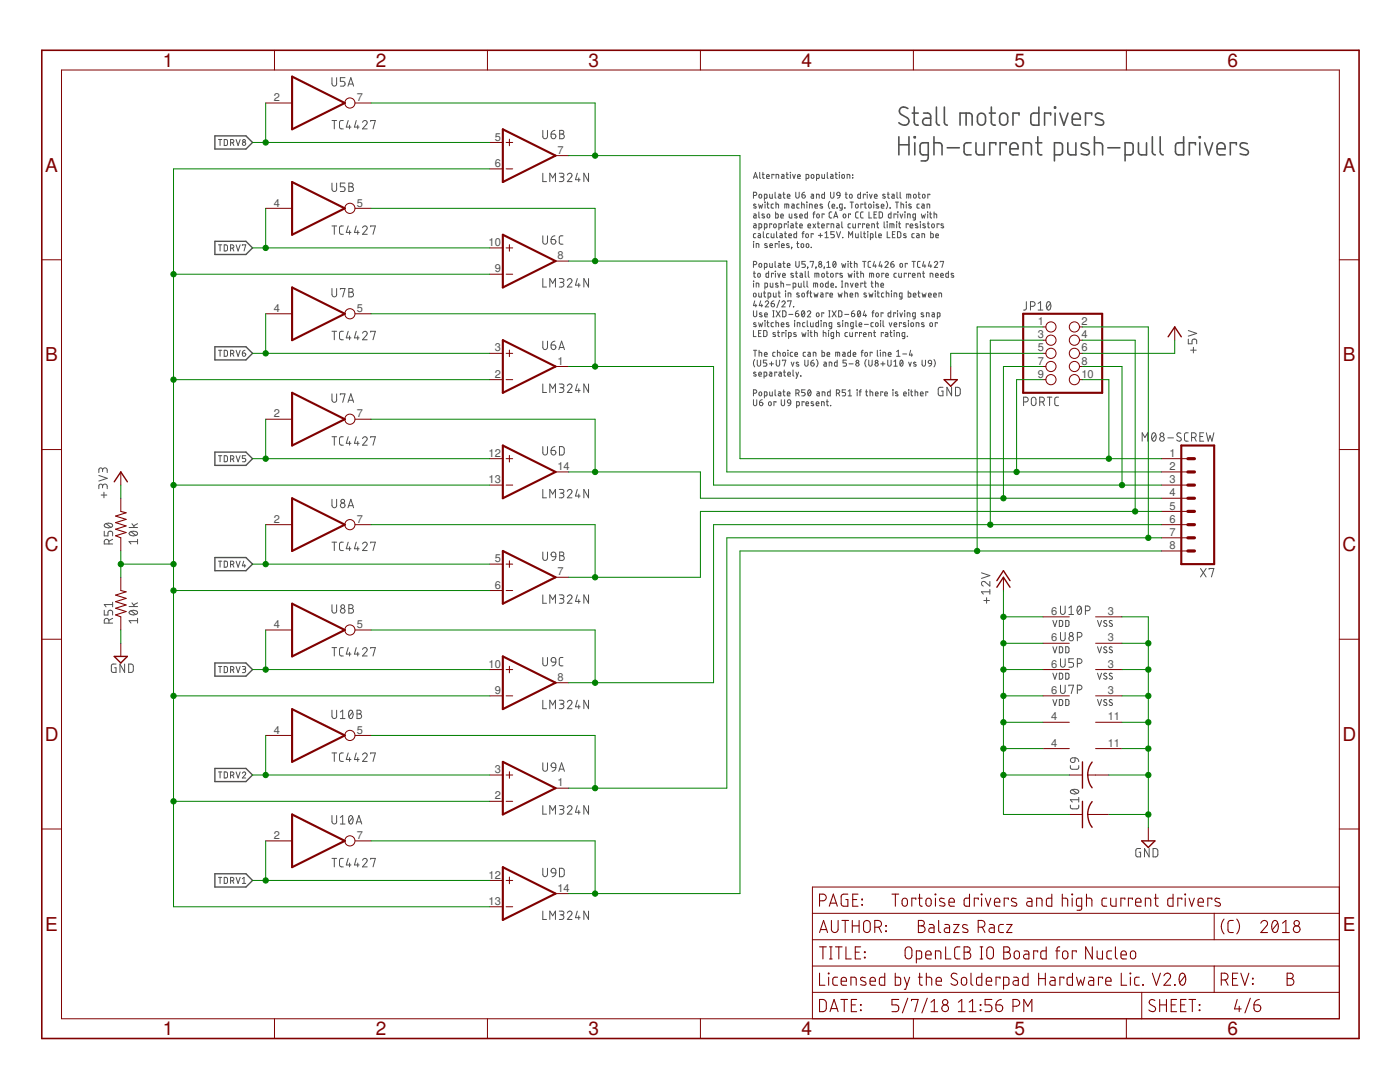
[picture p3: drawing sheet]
<svg xmlns="http://www.w3.org/2000/svg" width="279mm" height="216mm" viewBox="0 0 279 216" stroke-linecap="round" stroke-linejoin="round" font-family="sans-serif">
<defs><g id="words">
<g font-size="3.8" fill="#800000">
<text x="32.5" y="13.4">1</text>
<text x="75" y="13.4">2</text>
<text x="117.5" y="13.4">3</text>
<text x="160" y="13.4">4</text>
<text x="202.5" y="13.4">5</text>
<text x="245" y="13.4">6</text>
<text x="9" y="34.3">A</text>
<text x="268" y="34.3">A</text>
<text x="9" y="72.1">B</text>
<text x="268" y="72.1">B</text>
<text x="8.9" y="110">C</text>
<text x="267.9" y="110">C</text>
<text x="8.9" y="147.8">D</text>
<text x="267.9" y="147.8">D</text>
<text x="9" y="185.7">E</text>
<text x="268" y="185.7">E</text>
<text x="32.5" y="206.6">1</text>
<text x="75" y="206.6">2</text>
<text x="117.5" y="206.6">3</text>
<text x="160" y="206.6">4</text>
<text x="202.5" y="206.6">5</text>
<text x="245" y="206.6">6</text>
</g>
<g font-size="2.2" fill="#505050">
<text x="54.6" y="20.2">2</text>
<text x="71.2" y="20.2">7</text>
<text x="98.8" y="28.1">5</text>
<text x="98.8" y="33.3">6</text>
<text x="111.2" y="30.7">7</text>
<text x="54.6" y="41.2">4</text>
<text x="71.2" y="41.2">5</text>
<text x="97.5" y="49.1">10</text>
<text x="111.2" y="51.7">8</text>
<text x="98.8" y="54.4">9</text>
<text x="54.6" y="62.2">4</text>
<text x="71.2" y="62.2">5</text>
<text x="207.1" y="64.9">1</text>
<text x="215.8" y="64.9">2</text>
<text x="98.8" y="70.1">3</text>
<text x="207.1" y="67.5">3</text>
<text x="207.1" y="70.1">5</text>
<text x="215.8" y="67.5">4</text>
<text x="215.8" y="70.1">6</text>
<text x="98.8" y="75.4">2</text>
<text x="111.2" y="72.8">1</text>
<text x="207.1" y="72.8">7</text>
<text x="207.1" y="75.4">9</text>
<text x="215.8" y="72.8">8</text>
<text x="215.8" y="75.4">10</text>
<text x="54.6" y="83.3">2</text>
<text x="71.2" y="83.3">7</text>
<text x="97.5" y="91.2">12</text>
<text x="111.2" y="93.8">14</text>
<text x="233.4" y="91.2">1</text>
<text x="233.4" y="93.8">2</text>
<text x="97.5" y="96.4">13</text>
<text x="233.4" y="96.4">3</text>
<text x="233.4" y="99.1">4</text>
<text x="233.4" y="101.7">5</text>
<text x="54.6" y="104.3">2</text>
<text x="71.2" y="104.3">7</text>
<text x="233.4" y="104.3">6</text>
<text x="233.4" y="106.9">7</text>
<text x="98.8" y="112.2">5</text>
<text x="233.4" y="109.6">8</text>
<text x="98.8" y="117.5">6</text>
<text x="111.2" y="114.8">7</text>
<text x="54.6" y="125.3">4</text>
<text x="71.2" y="125.3">5</text>
<text x="209.8" y="122.7">6</text>
<text x="221.1" y="122.7">3</text>
<text x="209.8" y="128">6</text>
<text x="221.1" y="128">3</text>
<text x="97.5" y="133.2">10</text>
<text x="111.2" y="135.9">8</text>
<text x="209.8" y="133.2">6</text>
<text x="221.1" y="133.2">3</text>
<text x="98.8" y="138.5">9</text>
<text x="209.8" y="143.8">4</text>
<text x="209.8" y="138.5">6</text>
<text x="221.1" y="143.8">11</text>
<text x="221.1" y="138.5">3</text>
<text x="54.6" y="146.4">4</text>
<text x="71.2" y="146.4">5</text>
<text x="209.8" y="149">4</text>
<text x="221.1" y="149">11</text>
<text x="98.8" y="154.3">3</text>
<text x="98.8" y="159.5">2</text>
<text x="111.2" y="156.9">1</text>
<text x="54.6" y="167.4">2</text>
<text x="71.2" y="167.4">7</text>
<text x="97.5" y="175.3">12</text>
<text x="111.2" y="177.9">14</text>
<text x="97.5" y="180.6">13</text>
</g>
</g></defs>
<g fill="none" stroke="#505050" stroke-width=".32">
<path d="M179.4 27.3v3.6M179.4 28.9h2M181.2 21.7a.94 .94 0 0 0-1.1-.3 .94 .94 0 0 0-.6 1l.4 .5 1.1 .6a.87 .87 0 0 1 .2 1.2 .87 .87 0 0 1-1.3 .1l-.5-.3M181.4 27.3v3.6M182.1 22.6h1.2M182.5 21.4v3.2l.2 .3 .6 .1M182.5 27.3h.2v.2h-.2zM182.6 28.5v2.4M184.3 22.6h1l.3 .2 .1 .4v1.8h-.9a.7 .7 0 0 1-.7-.7 .7 .7 0 0 1 .7-.7h.9M185.3 30.9h-1.3l-.3-.3-.1-1.5 .3-.5 1.4-.1v3l-.5 .6h-1M186.4 28.5h1.2l.3 .2 .1 .4v1.8M186.4 27.3v3.6"/>
<path d="M186.9 21.4v3l.2 .5 .4 .1M188.5 21.4v3.2l.2 .3 .4 .1M189 29.5h2.5M191.6 25v-2.4h1.8l.5 .2 .1 2.2M192.8 22.6v2.4M193.8 28.5h-1l-.3 .2-.1 .4 .1 1.5 .3 .3h1M194.8 28.5v2l.2 .3 .4 .1h1v-2.4M195.3 22.8a.81 .81 0 0 1 .9-.1 .81 .81 0 0 1 .5 .7 1.49 1.49 0 0 1-.3 1.4 .8 .8 0 0 1-.9 .1 .8 .8 0 0 1-.4-.7v-1zM197.4 22.6h1.2M197.8 21.4l.1 3.2 .2 .3 .5 .1M198.7 28.9v-.4h-1.2v2.4M199.8 22.8a.8 .8 0 0 1 .8-.2 .8 .8 0 0 1 .5 .8v.8a.8 .8 0 0 1-.8 .8 .8 .8 0 0 1-.8-.8 1.47 1.47 0 0 1 .3-1.4z"/>
<path d="M200.8 28.9v-.4h-1.2v2.4M201.6 29.7h1.6a.85 .85 0 0 0-.6-1.2 .85 .85 0 0 0-1 .8v1.2l.2 .3 1.4 .1M203.4 23v-.4h-1.2v2.4M204.2 30.9v-2.4h1.2l.3 .2 .1 .4v1.8M206.7 28.5h1.2M207.1 27.3v3.2l.2 .3 .6 .1M207.3 21.4v3.6l-1.3-.1-.3-.5 .1-1.6 .5-.2h1M209.7 23v-.4h-1.2v2.4M210.4 30.9h1.2l.3-.3 .1-1.5-.2-.5-1.4-.1v3.6M210.5 21.4h.2v.2h-.2zM210.6 22.6v2.4M211.5 22.6l.8 2.4 .8-2.4"/>
<path d="M213.1 28.5v2l.3 .3 .3 .1h1v-2.4M214 23.8h1.6a.84 .84 0 0 0-.6-1.2 .84 .84 0 0 0-1 .8l.1 1.3 .3 .3h1.2M217.2 28.7l-.6-.2a.56 .56 0 0 0-.7 .2 .56 .56 0 0 0 0 .7l1.2 .5a.53 .53 0 0 1 .3 .6 .53 .53 0 0 1-.5 .4l-1.1-.2M217.9 23v-.4h-1.3v2.4M218.4 28.5h1.2l.3 .2 .1 .4v1.8M218.4 27.3v3.6M220 22.8l-.2-.1a.67 .67 0 0 0-.9-.1 .67 .67 0 0 0-.2 .7l1.2 .7a.51 .51 0 0 1 .4 .6 .51 .51 0 0 1-.6 .4l-1.1-.2M221.1 29.5h2.4M224.5 30.9h1.2l.3-.3 .1-1.7-.4-.4h-1.2v3.6M227.2 28.5v2l.3 .3 .3 .1h1v-2.4M230 27.3v3.2l.2 .3 .4 .1M231.5 27.3v3l.3 .5 .4 .1"/>
<path d="M236.2 27.3v3.6l-1.4-.1-.2-.5 .1-1.6 .3-.2h1.2M238.6 28.9v-.4h-1.2v2.4M239.4 27.3h.1v.2h-.1zM239.4 28.5v2.4M240.4 28.5l.8 2.4 .8-2.4M242.9 29.7h1.6a.85 .85 0 0 0-.6-1.2 .85 .85 0 0 0-1 .8v1.2l.2 .3 1.4 .1M246.7 28.9v-.4h-1.2v2.4M248.9 28.7l-.6-.2a.57 .57 0 0 0-.7 .2 .57 .57 0 0 0 0 .7l1.2 .5a.53 .53 0 0 1 .3 .6 .53 .53 0 0 1-.5 .4l-1.1-.2"/>
</g>
<g fill="none" stroke="#505050" stroke-width=".2">
<path d="M66.3 15.5v1.2a.47 .47 0 0 0 .4 .5 .47 .47 0 0 0 .5-.5v-1.2M68.9 15.5h-1v.7h.6a.49 .49 0 0 1 .4 .5 .49 .49 0 0 1-.4 .5h-.6M69.4 17.2l.6-1.7 .6 1.7M69.6 16.8h.8M43.6 27.8h.7M43.9 27.8v1.2M44.7 27.8l.5 .1 .2 .1v.8l-.2 .2h-.5zM46 28.5l.6-.1v-.4l-.6-.2v1.2M46.4 28.5l.3 .5M47.1 27.8l.4 1.2 .4-1.2M66.3 36.5v1.2a.47 .47 0 0 0 .4 .5 .47 .47 0 0 0 .5-.5v-1.2M66.3 24h.9"/>
<path d="M66.7 24v1.7M68.5 24l-.5 .1-.2 .3v1.1l.2 .2h.5M68.9 36.5h-1v.8h.6a.48 .48 0 0 1 .4 .4 .48 .48 0 0 1-.4 .5h-.6M69.5 24l-.4 1.4h.9M69.6 36.5h.5a.37 .37 0 0 1 .4 .4 .37 .37 0 0 1-.4 .4 .47 .47 0 0 1 .4 .4 .47 .47 0 0 1-.4 .5h-.5zM69.6 37.3h.5M69.8 25v.7M71.1 24l-.4 1.4h1M71.4 25v.7M72.3 24.4a.46 .46 0 0 1 .7-.3 .46 .46 0 0 1 .2 .7l-.9 .9h1M74 24.2v-.2h.9l-.5 1.7M108.3 26v1.2a.47 .47 0 0 0 .5 .5 .47 .47 0 0 0 .5-.5v-1.2"/>
<path d="M108.3 34.6v1.6h.8M109.7 36.2v-1.6l.6 .9 .5-.9v1.6M110 26.8h.6a.48 .48 0 0 1 .3 .5 .48 .48 0 0 1-.5 .4 .48 .48 0 0 1-.4-.5zM110.7 26l-.2 .1a.71 .71 0 0 0-.5 .7M111.6 34.6h.6a.37 .37 0 0 1 .3 .3 .37 .37 0 0 1-.3 .4h-.4M111.7 26h.5a.37 .37 0 0 1 .3 .4 .37 .37 0 0 1-.3 .4 .47 .47 0 0 1 .4 .4 .47 .47 0 0 1-.4 .5h-.5zM111.7 26.8h.5M112.1 35.3a.47 .47 0 0 1 .4 .5 .47 .47 0 0 1-.4 .4h-.5M113.2 34.9a.46 .46 0 0 1 .7-.3 .46 .46 0 0 1 .1 .7l-.8 .9h1M115.2 34.6l-.3 1.3h.9M115.5 35.5v.7M117.5 34.6v1.6l-1-1.6v1.6"/>
<path d="M150.4 39l.6-.1v-.4l-.6-.1v1.2M150.4 35.6l.4-1.2 .4 1.2M150.5 35.3h.6M151.6 38.8h.3l.1 .2v.4l-.2 .1-.3-.1zM151.6 34.4v1l.2 .2M152.1 34.8h.4M152.3 34.4v1l.2 .2M152.5 39.6l.6-.1-.1-.7h-.5v1.2M153 35.2h.5a.29 .29 0 0 0-.2-.4 .29 .29 0 0 0-.3 .3l.1 .5h.4M153.6 38.8v.7l.2 .1h.3v-.8M154.5 34.9v-.1h-.4v.8M154.7 38.4v.9l.2 .3"/>
<path d="M154.9 35.6v-.8l.5 .1v.7M155.4 38.8h.3l.1 .1v.7l-.4-.1-.1-.3 .5-.1M156 34.8h.3l.2 .2v.6h-.5v-.3l.5-.2M156.3 38.8h.4M156.4 38.4v1.1l.3 .1M156.9 34.8h.4M157 34.4l.1 1.1 .2 .1M157.1 39.2h.5a.28 .28 0 0 0-.1-.4 .28 .28 0 0 0-.4 .2v.5l.5 .1M157.7 34.4h.1M157.7 34.8v.8M158.2 34.8l.3 .8 .2-.8M158.8 38.4v.8l.3 .3 .3-.1 .1-1"/>
<path d="M159.2 35.2h.5a.28 .28 0 0 0-.2-.4 .28 .28 0 0 0-.3 .3v.4l.5 .1M160 38.9h.4a.34 .34 0 0 1 .3 .4 .34 .34 0 0 1-.3 .2 .34 .34 0 0 1-.4-.3zM160.6 38.4a.51 .51 0 0 0-.6 .5M160.9 35.6l.5-.1-.1-.7h-.4v1.2M161.9 38.8h.4l.1 .1v.7l-.5-.1v-.3l.5-.1M162 34.9h.3l.1 .2v.4l-.2 .1h-.2l-.1-.3zM162.9 39.6v-.8h.5l.1 .8M163 35.6l.5-.1-.1-.7h-.4v1.2M164 34.8v.7l.2 .1h.3v-.8M164.5 38.4v1.2l-.4-.1-.1-.7h.5M165.1 34.4v1l.2 .2M165.8 38.4v.8l.2 .3 .4-.1v-1"/>
<path d="M165.8 34.8h.3l.1 .2v.6h-.4l-.1-.3 .5-.2M166.7 34.8h.4M166.8 34.4v1.1l.3 .1M167.1 38.4h.4l.2 .6-.6-.1-.1-.2zM167.5 34.4h.1M167.5 34.8v.8M167.7 39l-.1 .3-.5 .3M168 34.9l.2-.1 .3 .1-.1 .7-.4-.1zM168.7 38.8h.4M168.8 38.4v1.1l.3 .1M169.1 35.6v-.8l.5 .1v.7M169.6 38.8l.5 .1v.5l-.2 .1h-.3l-.1-.2z"/>
<path d="M170.1 34.9h.1M170.1 35.4l.1 .1zM171.7 38.4v1.2l-.4-.1-.1-.7h.5M172.7 38.9v-.1h-.4v.8M173 38.4h.1M173.1 38.8v.8M173.5 38.8l.3 .8 .3-.8M174.5 39.2h.5a.29 .29 0 0 0-.1-.4 .29 .29 0 0 0-.4 .2v.5l.5 .1M176.6 38.8h-.3l-.2 .1 .6 .4v.2l-.2 .1-.4-.1M177.1 38.8h.4M177.2 38.4v1.1l.3 .1M178 38.8h.4l.1 .1v.7l-.4-.1-.1-.3 .5-.1"/>
<path d="M179 38.4v.9l.2 .3M179.6 38.4v.9l.3 .3M181 39.6v-.8h.7l.1 .8M181.4 38.8v.8M182.4 38.8h.4l.1 .2v.3l-.3 .2-.3-.1zM183.2 38.8h.4M183.4 38.4v1.1l.2 .1M184.2 38.8l.4 .1-.1 .6-.4-.1zM185.6 38.9v-.1h-.4v.8M43.6 48.9h.7M43.9 48.9v1.2M44.7 48.9h.4l.3 .2v.8l-.3 .2h-.4z"/>
<path d="M46 49.5l.6-.1v-.4l-.6-.1v1.2M46.4 49.5l.3 .6M47.1 48.9l.4 1.2 .4-1.2M48.4 49v-.1h.6l-.3 1.2M66.3 57.6v1.2a.47 .47 0 0 0 .4 .4 .47 .47 0 0 0 .5-.4v-1.2M66.3 45.1h.9M66.7 45.1v1.7M67.9 57.7v-.1h1l-.5 1.6M68.5 45.1h-.5l-.2 .3v1.1l.2 .2 .5 .1M69.5 45.1l-.4 1.3h.9M69.6 57.6h.5a.37 .37 0 0 1 .4 .3 .37 .37 0 0 1-.4 .4 .47 .47 0 0 1 .4 .5 .47 .47 0 0 1-.4 .4h-.5zM69.6 58.3h.5"/>
<path d="M69.8 46v.8M71.1 45.1l-.4 1.3h1M71.4 46v.8M72.3 45.4a.46 .46 0 0 1 .7-.3 .46 .46 0 0 1 .2 .7l-.9 1h1M74 45.3v-.2h.9l-.5 1.7M108.3 47.1v1.2a.47 .47 0 0 0 .5 .4 .47 .47 0 0 0 .5-.4v-1.2M108.3 55.6v1.7h.8M109.7 57.3v-1.7l.6 .9 .5-.9v1.7M110 47.8h.6a.48 .48 0 0 1 .3 .5 .48 .48 0 0 1-.5 .4 .48 .48 0 0 1-.4-.4zM110.7 47.1a.73 .73 0 0 0-.7 .7M111.6 55.6h.6a.38 .38 0 0 1 .3 .4 .38 .38 0 0 1-.3 .3h-.4M112.1 56.3a.47 .47 0 0 1 .4 .5 .47 .47 0 0 1-.4 .5h-.5"/>
<path d="M112.4 47.1h-.6l-.2 .3v1.1l.2 .2h.6M113.2 56a.46 .46 0 0 1 .7-.4 .46 .46 0 0 1 .1 .7l-.8 1h1M115.2 55.6l-.3 1.3h.9M115.5 56.5v.8M117.5 55.6v1.7l-1-1.7v1.7M150.4 52.8l.6-.1v-.4l-.6-.1v1.2M150.4 48.2v.1zM150.4 56.1h.1M150.4 54.5h.4M150.4 48.6v.8M150.4 56.5v.8M150.4 42.7h.4l.1 .2v.6h-.4l-.1-.4 .5-.1"/>
<path d="M150.4 44.7h.4l.1 .2v.6l-.4-.1-.1-.3 .5-.1M150.5 58.5l.4 .1v.5l-.2 .2-.3-.2zM150.5 54.1v1.1l.3 .1M150.8 46.6l-.3 .1-.1 .1v.5l.4 .1M150.9 40.8l-.4-.1-.1 .2 .4 .3 .1 .2-.5 .1M150.9 49.4v-.8l.5 .1v.7M150.9 57.3v-.8l.5 .1v.7M151.3 54.6l.2-.1 .2 .2v.5l-.2 .1-.3-.1zM151.3 46.6l.4 .1 .1 .1v.6h-.4l-.1-.3 .5-.1M151.4 40.7l.2 .8 .2-.5 .2 .5 .2-.8M151.4 58.5v.7l.2 .1h.4v-.8M151.4 42.3v1l.2 .2"/>
<path d="M151.5 45.5l.5-.1-.1-.7h-.4v1.2M151.6 52.6h.3l.1 .2v.4l-.2 .1-.3-.1zM152.3 46.2v1l.2 .2M152.4 58.5h.4M152.5 42.8l-.4-.1v.2l.5 .3v.2h-.5M152.5 58.1v1.1l.3 .1M152.5 45.5l.6-.1-.1-.7h-.5v1.2M152.5 53.4l.6-.1-.1-.7h-.5v1.2M152.7 40.3h.1M152.7 57.3l.5-.1-.1-.7h-.4v1.2M152.7 40.7v.8M153.1 40.7h.4"/>
<path d="M153.1 48.7l-.3-.1-.2 .2 .5 .3v.2h-.5M153.2 40.3v1.1l.3 .1M153.2 42.8l.2-.1 .2 .1v.5l-.2 .2-.3-.3zM153.3 59.3l.5-.1-.1-.7h-.4v1.2M153.4 54.1v1.2h-.4l-.1-.7 .5-.1M153.4 46.6l-.3 .1-.1 .1v.5l.4 .1M153.6 52.6v.7l.2 .1h.3v-.8M153.6 49h.6a.29 .29 0 0 0-.2-.4 .29 .29 0 0 0-.4 .3l.1 .5h.5M153.7 56.5v.7l.2 .1h.3v-.8M153.9 46.6v.7l.2 .1h.4v-.8M154 44.8v-.1h-.4v.8M154.3 58.5l.1 .7 .1 .1h.4v-.8"/>
<path d="M154.4 40.7h-.4l-.1 .2v.5l.5 .1M154.4 54.7v-.2h-.4v.8M154.4 44.8l.2-.1 .3 .1v.5l-.2 .2-.3-.2zM154.7 52.2v.9l.2 .3M154.7 54.1l.1 .1zM154.7 54.5v.8M154.8 42.3v1.2h.4l.1-.7-.5-.1M154.9 40.7l.5 .1v.7M154.9 40.3v1.2M155 46.2v1l.2 .2M155.1 48.7v-.1h-.4v.8M155.2 54.5l.3 .8 .2-.8"/>
<path d="M155.2 56.6l-.3-.1-.1 .2 .5 .3v.2h-.5M155.3 58.5h.4M155.4 52.6h.3l.1 .1v.7l-.4-.1-.1-.3 .5-.1M155.4 45.5l.6-.1-.1-.7h-.5v1.2M155.4 58.1l.1 1.1 .2 .1M155.4 48.2l.1 .1zM155.5 48.6v.8M155.6 59.9l-.6 1.5M155.7 46.6l.3 .1 .1 .1v.6h-.4l-.1-.3 .5-.1M155.8 43.1h.5a.28 .28 0 0 0-.1-.4 .28 .28 0 0 0-.4 .3v.4l.5 .1M155.9 56.5l.5 .1v.7M155.9 56.1v1.2"/>
<path d="M156 49h.5a.29 .29 0 0 0-.2-.4 .29 .29 0 0 0-.3 .3v.4l.5 .1M156.2 54.9h.5a.29 .29 0 0 0-.2-.4 .29 .29 0 0 0-.3 .3l.1 .5h.4M156.3 52.6h.4M156.4 52.2v1.1l.3 .1M156.6 46.6h.4M156.6 41.5v-.8l.8 .1v.7M156.7 46.2v1.1l.3 .1M156.7 58.1h.1M156.8 58.5v.8M156.9 44.8v-.1h-.4v.8M156.9 56.8h.8M157 40.7v.8"/>
<path d="M157.1 53h.5a.28 .28 0 0 0-.1-.4 .28 .28 0 0 0-.4 .2l.1 .5 .4 .1M157.3 44.3h.1M157.3 59.3v-.8l.5 .1v.7M157.3 44.7v.8M157.4 47h.5a.28 .28 0 0 0-.1-.3 .28 .28 0 0 0-.4 .2v.4l.5 .1M157.5 48.7l-.3-.1-.2 .2 .5 .3v.2h-.5M157.5 42.7v.7l.2 .1h.3v-.8M157.8 44.7h.4l.1 .2v.6l-.4-.1-.1-.3 .5-.1M158 49.4h.1M158 40.7h.4l.1 .2v.6h-.4l-.1-.2 .1-.2h.4M158 49.4l-.1 .3M158.3 57.3l.5-.1-.1-.7h-.4v1.2"/>
<path d="M158.3 54.6l-.4-.1-.1 .2 .5 .4 .1 .1-.6 .1M158.7 44.7h.5M158.7 54.5h.5M158.8 52.2v.8l.3 .3 .3-.1 .1-1M158.9 44.3v1l.3 .2M158.9 54.1v1.1l.3 .1M159 46.2v1.2h-.5v-.7l.5-.1M159 48.6h.4M159 42.8l-.4-.1v.2l.5 .3v.2h-.5M159.2 48.2v1.1l.2 .1M159.3 56.5v.6l.3 .2h.3v-.8M159.5 58.5h-.4l-.1 .2 .5 .3v.2h-.5"/>
<path d="M159.5 40.7h-.4l-.1 .2v.5l.5 .1M159.6 43.1h.5a.28 .28 0 0 0-.2-.4 .28 .28 0 0 0-.3 .3v.4l.5 .1M159.6 45.1h.5a.28 .28 0 0 0-.2-.4 .28 .28 0 0 0-.3 .2v.5l.5 .1M159.7 54.5h.3l.1 .2v.6h-.4l-.1-.3 .5-.1M160 48.7l.4 .1v.5l-.2 .1-.3-.1zM160 40.7l.5 .1v.7M160 40.3v1.2M160.1 46.6h.4M160.1 58.5l.4 .1v.5l-.1 .2-.4-.2zM160.4 56.1v1l.2 .2M160.5 46.2l-.3 .1v1.1M160.7 54.1v1l.2 .2"/>
<path d="M160.7 52.2h-.7v.5h.4a.34 .34 0 0 1 .3 .3 .34 .34 0 0 1-.3 .4h-.4M160.9 46.7h.3l.2 .2-.1 .4-.2 .1-.3-.1zM161 58.5h.4M161 48.7l.2-.1 .2 .2v.5l-.2 .1-.3-.1zM161 40.3h.1M161 40.7v.8M161.1 56.1v1l.2 .2M161.1 42.3v1.2h-.4l-.1-.7 .5-.1M161.2 53.4h.1M161.2 53.4l-.1 .2M161.2 45.1h.6a.28 .28 0 0 0-.2-.4 .28 .28 0 0 0-.4 .2l.2 .5 .4 .1M161.3 54.1v1l.2 .2"/>
<path d="M161.4 58.1l-.3 .1v1.1M161.5 41.5v-.8l.6 .1v.7M161.6 58.5h.4M161.7 52.3v-.1h.7l-.4 1.2M161.8 58.1v1.1l.2 .1M161.9 49.3h.1M162.2 42.7h.4M162.2 44.7l.6 .8M162.3 46.8v-.2h-.4v.8M162.4 57.3v-.8h.7l.1 .8M162.5 58.5l.1 .8 .3-.6 .1 .6 .3-.8M162.6 41.1h.6a.28 .28 0 0 0-.2-.4 .28 .28 0 0 0-.4 .3l.1 .5h.5"/>
<path d="M162.6 55.3v-.8h.7l.1 .8M162.6 42.3l-.2 .2v1M162.8 44.7l-.6 .8M162.8 56.5v.8M162.8 53.3l.1 .1zM162.9 53.4l-.1 .2M163 54.5v.8M163.1 42.8l.1-.1a.44 .44 0 0 1 .3 .4 .44 .44 0 0 1-.2 .4l-.3-.2zM163.1 44.7h.4M163.3 44.3v1l.2 .2M163.3 47h.8M163.7 46.6v.8"/>
<path d="M163.7 56.6l.2-.1 .3 .1 .1 .4-.2 .3-.4-.2zM163.8 58.5h.3l.2 .2v.6l-.5-.1-.1-.3 .6-.1M164 45.1h.5a.28 .28 0 0 0-.2-.4 .28 .28 0 0 0-.3 .2l.1 .5 .4 .1M164.1 54.6l.2-.1 .2 .3v.4l-.2 .1-.3-.2zM164.1 40.8l-.4-.1-.1 .2 .5 .3 .1 .2-.6 .1M164.5 42.8v-.1h-.4v.8M164.5 53.4h.1M164.5 53.4l-.1 .2M164.6 47.4h.7M164.6 46.5l.4-.3v1.2M164.9 54.5h.4M165 53.4h.7"/>
<path d="M165 52.4l.4-.2v1.2M165 54.1v1l.3 .2M165.2 58.6v-.1h-.4v.8M165.3 56.1v1.2h-.5v-.7l.5-.1M165.4 44.8v-.1h-.4v.8M165.6 40.2l-.3 .7 .3 .8M165.6 58.9h.6a.28 .28 0 0 0-.2-.4 .28 .28 0 0 0-.4 .2l.1 .5 .5 .1M165.8 54.7l.2-.2 .3 .2v.4l-.2 .2-.3-.1zM165.8 56.9h.5a.28 .28 0 0 0-.1-.4 .28 .28 0 0 0-.4 .3v.4l.5 .1M165.9 45.5v-.8l.5 .1v.7M166 42.3h-.4l-.1 .3v.7l.5 .2M166.1 41.1h.5a.28 .28 0 0 0-.2-.4 .28 .28 0 0 0-.3 .3v.4l.5 .1"/>
<path d="M166.3 52.2h.2a.66 .66 0 0 1 .4 .6 .66 .66 0 0 1-.5 .5l-.2-.6zM166.4 43.5l.4-1.2 .4 1.2M166.5 46.2h-.7v.6h.4a.33 .33 0 0 1 .3 .3 .33 .33 0 0 1-.3 .3h-.4M166.5 43.2h.6M166.8 57.2l.1 .1zM166.8 52.4l-.5 .7M166.9 46.2l.4 1.2 .4-1.2M167 44.7h.4v.2v.6l-.4-.1v-.3l.4-.1M167 41.5h.1M167.2 54.7v-.2h-.4v.8M167.3 58.5l.2 .8 .2-.6 .2 .6 .2-.8M167.9 56.1h.3"/>
<path d="M167.9 57.3h.3M168 52.6l.2 .8 .2-.6 .2 .6 .2-.8M168 44.3v1l.2 .2M168.1 56.1v1.2M168.1 41.5l-.5-.1v-.7h.5v1l-.1 .2h-.4M168.1 54.6l-.4-.1-.1 .2 .5 .4v.1l-.5 .1M168.1 47.4h.1M168.4 42.8l.2-.1 .2 .1v.5l-.2 .2-.3-.2zM168.6 58.5l.5 .1v.7M168.6 41.5h.1M168.6 58.1v1.2M168.7 57.3v-.8l.5 .1v.7"/>
<path d="M169.2 52.2h.1M169.2 52.6v.8M169.2 54.5l.3 .8 .2-.5 .2 .5 .2-.8M169.4 47.4v-1.2l.4 .7 .4-.7v1.2M169.6 52.6h.4M169.7 58.9h.5a.28 .28 0 0 0-.2-.4 .28 .28 0 0 0-.3 .2v.5l.5 .1M169.7 40.3h.6M169.7 56.5l.3 .8 .3-.8M169.7 44.7h-.3l-.2 .2 .2 .5 .3 .1M169.7 42.8v-.1h-.4v.8M169.8 52.2v.9l.2 .3M170 40.3v1.2"/>
<path d="M170.2 44.7v.6l.2 .2h.3v-.8M170.5 54.1h.1M170.5 52.6h.5v.8M170.5 52.2v1.2M170.5 54.5v.8M170.7 56.9h.5a.28 .28 0 0 0-.1-.4 .28 .28 0 0 0-.4 .3v.4l.5 .1M170.7 59.3v-.8l.5 .1v.7M170.8 46.6v.7l.1 .1h.4v-.8M170.8 40.8l.3-.1 .2 .2v.5l-.2 .1-.4-.2zM170.9 54.5h.4M171 54.1l.1 1.1 .2 .1M171.3 42.3h-.4l-.1 .3v.7l.5 .2"/>
<path d="M171.7 44.8v-.1h-.4v.8M171.8 54.5l.5 .1v.7M171.8 54.1v1.2M171.8 46.2v1l.2 .2M172.1 52.2h.7M172.2 56.6v-.1h-.4v.8M172.2 40.9v-.2h-.4v.8M172.3 42.3h-.4l-.2 .3 .1 .7 .5 .2M172.3 46.6h.4M172.5 46.2v1l.2 .2M172.5 56.5h.4M172.5 40.7h.4"/>
<path d="M172.5 52.2v1.2M172.6 44.8v-.1h-.5v.8M172.6 56.1v1l.3 .2M172.6 40.3l.1 1.1 .2 .1M172.9 58.5h-.4l-.1 .2 .4 .2 .1 .3h-.5M172.9 45.1h.6a.28 .28 0 0 0-.2-.4 .28 .28 0 0 0-.4 .2l.1 .5 .5 .1M173.1 46.2h.1M173.2 46.6v.8M173.4 42.3v1.2h.5M173.4 58.5l.2 .8 .2-.6 .2 .6 .2-.8M173.4 40.8l.3-.1 .2 .2v.5l-.2 .1-.4-.2zM173.5 55.3v-.8h.8v.8"/>
<path d="M173.7 47.4l.5-.1v-.6l-.1-.1h-.4v1.2M173.8 52.2h-.4l-.2 .2 .1 .8 .5 .2M173.8 56.5h.4M173.9 54.5v.8M174 56.1v1l.2 .2M174 45.5v-.8l.5 .1v.7M174.3 40.3h.1M174.4 40.7v.8M174.4 42.8h.4M174.5 52.2l-.3 .9h.7M174.7 58.1h.1M174.7 58.5v.8"/>
<path d="M174.7 52.8v.6M174.7 56.5l.5 .1 .1 .7M174.7 56.1v1.2M174.8 46.2v1l.1 .2M174.9 44.7h.4M175 42.3h-.6v1.2h.6M175 54.6l.2-.1 .2 .2v.5l-.2 .1-.3-.2zM175.1 58.5h.4M175.1 44.3v1l.2 .2M175.2 58.1v1.1l.3 .1M175.3 40.8l-.4-.1-.1 .2 .5 .3 .1 .2-.6 .1M175.4 47h.5a.28 .28 0 0 0-.2-.3 .28 .28 0 0 0-.3 .2l.1 .5h.4"/>
<path d="M175.5 42.3h.4l.2 .2v.8l-.2 .2h-.4zM175.7 52.2l-.3 .9h.7M175.8 56.9h.5a.29 .29 0 0 0-.2-.4 .29 .29 0 0 0-.3 .3l.1 .5h.4M175.9 41.1h.5a.28 .28 0 0 0-.2-.4 .28 .28 0 0 0-.3 .3l.1 .5h.4M175.9 52.8v.6M176.4 58.5h-.4l-.1 .2v.5l.5 .1M176.4 54.7v-.2h-.4v.8M176.4 44.3v1l.3 .2M176.6 52.4a.33 .33 0 0 1 .5-.2 .33 .33 0 0 1 .1 .5l-.6 .7h.7M176.8 54.9h.5a.28 .28 0 0 0-.2-.4 .28 .28 0 0 0-.3 .3v.4l.5 .1M176.9 40.2l.2 .7-.2 .8M176.9 58.5l.5 .1v.7"/>
<path d="M176.9 58.1v1.2M177 44.3h.1M177.1 44.7v.8M177.1 46.2v1.2h.5M177.6 45.5v-.8h.7l.1 .8M177.6 41.5h.1M177.8 52.7h.4a.34 .34 0 0 1 .3 .4 .34 .34 0 0 1-.4 .3 .34 .34 0 0 1-.3-.4zM177.8 42.3v1.2h-.4l-.1-.7 .5-.1M177.9 58.1h.1M177.9 58.5v.8M178 44.7v.8M178.1 46.8h.4"/>
<path d="M178.3 52.2a.54 .54 0 0 0-.5 .5M178.4 59.3v-.8l.5 .1 .1 .7M178.6 46.2h-.5v1.2h.5M178.7 40.3h.6M178.8 42.8v-.1h-.4v.8M178.9 54.5h-.4l-.1 .2 .1 .6h.4M178.9 44.3h.1M178.9 44.7v.8M179 40.3v1.2M179.1 46.2h.5l.2 .2v.8l-.2 .2h-.5zM179.2 42.3h.1M179.2 42.7v.8"/>
<path d="M179.3 44.7h.4M179.4 54.5v.7l.2 .1h.3v-.8M179.5 44.3v1l.2 .2M179.6 42.7l.3 .8 .3-.8M179.7 52.6l.4 .1v.5l-.2 .1-.3-.1zM179.8 40.7l.5 .1v.7M179.8 40.3v1.2M180 59.3l-.5-.1 .1-.7h.4v1l-.1 .1-.3 .1M180.6 42.3h.1M180.6 42.7v.8M180.8 46.7h-.4l-.1 .1 .5 .4v.1l-.5 .1M180.8 40.3l.1 .1z"/>
<path d="M180.9 40.7v.8M180.9 54.7v-.2h-.4v.8M181.1 52.7v-.1h-.4v.8M181.1 43.5v-.8l.5 .1 .1 .7M181.3 58.1v1.2l.4-.1 .1-.6-.5-.1M181.3 44.8v-.1h-.5v.8M181.6 45.1h.6a.29 .29 0 0 0-.2-.4 .29 .29 0 0 0-.4 .2l.1 .5 .5 .1M181.7 54.7v-.2h-.4v.8M181.8 40.8l-.4-.1-.1 .2 .6 .4v.1l-.5 .1M182 52.2h.7M182.1 54.9h.5a.29 .29 0 0 0-.2-.4 .29 .29 0 0 0-.3 .3l.1 .5h.4M182.3 58.9h.5a.28 .28 0 0 0-.2-.4 .28 .28 0 0 0-.3 .2v.5l.5 .1"/>
<path d="M182.4 52.2v1.2M182.5 46.6l-.4 .1-.1 .1v.5l.5 .1M182.7 43.5l-.5-.1 .1-.7h.4v1l-.1 .2h-.4M182.9 46.6l.4 .1 .1 .1v.6h-.4l-.1-.3 .5-.1M183.1 44.7h-.4l-.1 .2 .6 .3v.2h-.5M183.2 55.3v-.8l.5 .1v.7M183.2 58.5h.4M183.3 58.1v1.1l.3 .1M183.5 40.7h-.4l-.1 .2v.5l.5 .1M183.6 52.2h-.4l-.1 .2 .1 .9 .4 .1M183.6 44.3h.1M183.7 44.7v.8"/>
<path d="M183.9 42.7l.2 .8 .2-.5 .2 .5 .2-.8M184 40.7h.3l.1 .2v.6h-.4l-.1-.3 .5-.1M184 47.4v-.8l.5 .1v.7M184 58.5l.2 .8 .2-.6 .2 .6 .2-.8M184.1 54.5h.4M184.3 54.1v1.1l.2 .1M184.4 52.2l-.3 .9h.7M184.6 52.8v.6M184.6 44.7h-.4l-.1 .2 .6 .3v.2h-.6M185 41.5v-.8l.5 .1v.7M185.1 44.7h.4M185.2 42.3h.1"/>
<path d="M185.1 42.7v.8M185.2 44.3v1l.3 .2M185.3 58.9h.5a.29 .29 0 0 0-.2-.4 .29 .29 0 0 0-.3 .2l.1 .5 .4 .1M185.5 42.7h.4M185.5 52.2l-.2 .9h.6M185.6 55.3v-.8l.5 .1 .1 .7M185.7 42.3v1.1l.2 .1M185.7 46.2v1.2h.5v-.7l-.5-.1M185.8 52.8v.6M186 44.7h.3l.2 .2-.1 .4-.1 .2-.4-.3zM186.3 58.9h.6a.28 .28 0 0 0-.2-.4 .28 .28 0 0 0-.4 .2l.1 .5 .5 .1M186.4 42.7l.5 .1v.7"/>
<path d="M186.4 42.3v1.2M186.5 52.4a.33 .33 0 0 1 .4-.2 .33 .33 0 0 1 .1 .5l-.5 .7h.6M186.7 54.9h.5a.29 .29 0 0 0-.2-.4 .29 .29 0 0 0-.3 .3l.1 .5h.4M186.8 47h.5a.28 .28 0 0 0-.2-.3 .28 .28 0 0 0-.3 .2v.4l.5 .1M187.4 59.3v-.8l.5 .1v.7M187.4 44.8v-.1h-.4v.8M187.6 52.3v-.1h.7l-.3 1.2M187.7 54.9h.6a.28 .28 0 0 0-.2-.4 .28 .28 0 0 0-.4 .3v.4l.6 .1M188.3 44.7h-.4l-.1 .2 .5 .3v.2h-.5M189.3 54.1v1.2h-.5v-.7l.5-.1M190.3 54.6l-.4-.1-.1 .2 .5 .4 .1 .1-.6 .1M43.6 69.9h.7"/>
<path d="M43.9 69.9v1.2M44.7 69.9h.5l.2 .2v.8l-.2 .2h-.5zM46 70.6l.6-.2v-.4l-.6-.1v1.2M46.4 70.6l.3 .5M47.1 69.9l.4 1.2 .4-1.2M48.4 70.4h.4a.33 .33 0 0 1 .2 .4 .33 .33 0 0 1-.3 .3 .33 .33 0 0 1-.3-.3zM48.9 69.9a.54 .54 0 0 0-.5 .5M66.3 78.6v1.2a.47 .47 0 0 0 .4 .5 .47 .47 0 0 0 .5-.5v-1.2M66.3 66.1h.9M66.7 66.1v1.7M67.9 78.8v-.2h1l-.5 1.7M68.5 66.1h-.5l-.2 .4v1.1l.2 .2h.5"/>
<path d="M69.5 66.1l-.4 1.3h.9M69.6 79.9h.8M69.8 67v.8M71.1 66.1l-.4 1.3h1M71.4 67v.8M72.3 66.5a.46 .46 0 0 1 .7-.4 .46 .46 0 0 1 .2 .8l-.9 .9h1M74 66.3v-.2h.9l-.5 1.7M108.3 68.1v1.2a.47 .47 0 0 0 .5 .5 .47 .47 0 0 0 .5-.5v-1.2M108.3 76.6v1.7h.8M109.7 78.3v-1.7l.6 1 .5-1v1.7M110 68.8h.6a.47 .47 0 0 1 .3 .6 .47 .47 0 0 1-.5 .4 .47 .47 0 0 1-.4-.5zM110.7 68.1l-.4 .1-.3 .6"/>
<path d="M111.5 69.8l.6-1.7 .5 1.7M111.6 76.6h.6a.37 .37 0 0 1 .3 .4 .37 .37 0 0 1-.3 .4h-.4M111.7 69.3h.8M112.1 77.4a.48 .48 0 0 1 .4 .4 .48 .48 0 0 1-.4 .5h-.5M113.2 77a.46 .46 0 0 1 .7-.4 .46 .46 0 0 1 .1 .8l-.8 .9h1M115.2 76.6l-.3 1.3h.9M115.5 77.6v.7M117.5 76.6v1.7l-1-1.7v1.7M150.4 62v1l.2 .2 .4-.2v-1M150.4 78.5l.6-.2v-.4l-.6-.1v1.2M150.4 79.8v1l.2 .2 .4-.2v-1M150.4 66v1.2h.5"/>
<path d="M150.4 69.9h.6M150.6 71.7l-.2 .8 .2 .7M150.6 60l-.2 1h.6M150.7 69.9v1.2M150.8 60.7v.5M150.9 64.5l-.4-.1-.1 .2 .4 .3 .1 .2h-.5M150.9 74.3h-.3l-.2 .1 .4 .3 .1 .3-.1 .1-.4-.1M151.1 71.9v.8l.3 .4 .4-.2v-1M151.4 66.5h.4M151.4 64.4l.2 .8 .2-.6 .2 .6 .2-.8M151.4 74.7h.6a.28 .28 0 0 0-.2-.4 .28 .28 0 0 0-.4 .2v.5l.6 .1M151.5 70.3l.5 .1v.7"/>
<path d="M151.5 78.3l.2-.1 .3 .1v.4l-.2 .3-.3-.2zM151.5 69.9v1.2M151.8 60l-.3 1h.7M151.9 66h-.5v1.2h.5M152 60.7v.5M152 62.5l-.4-.1v.2l.5 .3v.2h-.5M152.1 79.8a.54 .54 0 0 0-.5 .5M152.4 66h.5l.2 .2v.8l-.2 .1-.5 .1zM152.5 75.1l.5-.1-.1-.7h-.4v1.2M152.5 70.7h.6a.29 .29 0 0 0-.2-.4 .29 .29 0 0 0-.4 .3l.2 .5h.4M152.5 79l.6-.1-.1-.7h-.5v1.2M152.6 62.8h.5a.29 .29 0 0 0-.1-.4 .29 .29 0 0 0-.4 .3v.4l.5 .1"/>
<path d="M152.7 64h.1M152.7 64.4v.8M152.7 60.3a.33 .33 0 0 1 .5-.3 .33 .33 0 0 1 .1 .6l-.6 .6h.7M153 71.9h-.6v.5h.4a.33 .33 0 0 1 .2 .3 .33 .33 0 0 1-.2 .4h-.4M153.1 64.4h.4M153.2 64v1.1l.3 .1M153.6 74.3h.3l.1 .1v.7l-.4-.1-.1-.3 .5-.1M153.6 72.6h.8M153.6 78.2v.7l.2 .1h.3v-.8M153.9 60.6h.4a.33 .33 0 0 1 .3 .3 .33 .33 0 0 1-.4 .3 .33 .33 0 0 1-.3-.3zM154 72.2v.8M154.2 63.2h.3"/>
<path d="M154.2 62h.3M154.4 64.4h-.4l-.1 .2v.5l.5 .1M154.4 62v1.2M154.5 60l-.4 .2-.2 .4M154.7 70.3h-.4l-.1 .2v.5l.5 .1M154.7 77.8v1l.2 .2M154.7 66.4h-.4l-.1 .1 .6 .4v.2h-.6M154.9 64.4l.5 .1v.7M154.9 64v1.2M154.9 62l.8 1.2M154.9 71.9v.8l.3 .4 .4-.2v-1M155 74.4v-.1h-.4v.8"/>
<path d="M155.2 70.3l.5 .1v.7M155.2 69.9v1.2M155.2 66.4h.4M155.3 66v1l.3 .2M155.4 78.2h.3l.1 .2v.6h-.4l-.1-.4 .5-.1M155.5 74.3h.3l.1 .1v.7l-.4-.1-.1-.3 .5-.1M155.7 62l-.8 1.2M155.9 64.8h.5a.28 .28 0 0 0-.1-.4 .28 .28 0 0 0-.4 .2v.5l.5 .1M155.9 79.8v.8l.3 .4 .3-.2 .1-1M156 60.3a.33 .33 0 0 1 .5-.3 .33 .33 0 0 1 .1 .6l-.6 .6h.7M156.1 72v-.1h.7l-.3 1.2M156.2 62h.5l.1 .2v.8l-.1 .2h-.5z"/>
<path d="M156.3 78.2h.4M156.3 70.4h.4v.6l-.2 .1-.2-.1zM156.4 74.3h.4M156.4 77.8v1.1l.3 .1M156.5 66.5v-.1h-.4v.8M156.5 73.8v1.2l.3 .1M156.8 66h.1zM156.8 66.4v.8M157.1 78.6h.5a.28 .28 0 0 0-.1-.4 .28 .28 0 0 0-.4 .3l.1 .5h.4M157.2 74.7h.6a.29 .29 0 0 0-.2-.4 .29 .29 0 0 0-.4 .2v.5l.6 .1M157.3 69.9h.1M157.2 60.2v-.2h.7l-.3 1.2"/>
<path d="M157.2 70.3v.8M157.3 79.8h.4l.1 .6-.6-.1-.1-.2zM157.4 67.2l.5-.1-.1-.7h-.4v1.2M157.4 64.5l-.4-.1-.1 .2 .6 .3v.2h-.6M157.4 62.7h.8M157.9 72.3l.3 .8 .3-.8M158.2 70.3h-.4l-.1 .2 .1 .5 .4 .1M158.3 73.8v1l.2 .3M158.4 61.2h.1M158.6 64h.1M158.6 64.4v.8M158.6 70.7h.6a.29 .29 0 0 0-.2-.4 .29 .29 0 0 0-.4 .3l.1 .5h.5"/>
<path d="M158.7 62.5h.5a.34 .34 0 0 1 .2 .4 .34 .34 0 0 1-.3 .3 .34 .34 0 0 1-.4-.3zM158.8 78.5l.6-.2v-.4l-.6-.1v1.2M158.8 74.3l.3 .8M158.9 66.4h-.4l-.1 .1 .5 .4v.2h-.5M159.1 65.2v-.8l.5 .1v.7M159.2 78.5l.3 .5M159.3 62a.54 .54 0 0 0-.6 .5M159.4 72.3h-.3l-.2 .2 .5 .3v.2h-.5M159.4 74.3l-.4 1.2h-.2M159.8 75l.1 .1zM160 66.4l.2 .8 .2-.6 .2 .6 .2-.8M160.1 62.1l.1-.1a.62 .62 0 0 1 .4 .6 .62 .62 0 0 1-.4 .6l-.3-.6z"/>
<path d="M160.5 62.3l-.5 .6M160.6 71.9v1l.3 .2 .3-.2 .1-1M160.6 64.4h-.3l-.1 .2 .1 .6h.3M160.7 77.8h-.7v.5h.4a.34 .34 0 0 1 .3 .4 .34 .34 0 0 1-.3 .3h-.4M160.8 70.3h-.4l-.1 .2v.5l.5 .1M161.1 64v1l.2 .2M161.1 62.3a.33 .33 0 0 1 .5-.3 .33 .33 0 0 1 .1 .5l-.6 .7h.7M161.2 70.3h.4l.1 .2v.6h-.4l-.1-.3 .5-.2M161.3 66h.1M161.3 66.4v.8M161.3 77.9l.1-.1a.6 .6 0 0 1 .5 .6 .6 .6 0 0 1-.5 .6l-.2-.6zM161.7 66.4h.4"/>
<path d="M161.8 64.4v.7l.1 .1h.4v-.8M161.8 78.1l-.6 .6M161.8 66v1.1l.3 .1M161.8 72.4h.4a.34 .34 0 0 1 .3 .4 .34 .34 0 0 1-.4 .3 .34 .34 0 0 1-.3-.4zM162.3 71.1v-.8l.5 .1v.7M162.4 71.9l-.4 .1-.2 .4M162.6 66.4l.5 .1v.7M162.6 66v1.2M163 71.7l.2 .8-.2 .7M163 62.5h.4l.1 .2-.1 .4-.1 .1h-.3l-.1-.3zM163 78.2h.4l.1 .2v.6h-.4l-.1-.2 .1-.3h.4M163.3 64v1.2h-.4l-.1-.7 .5-.1"/>
<path d="M163.8 64l.1 .1zM163.9 64.4v.8M164 69.9v1.2h.5v-.7l-.5-.1M164.1 79v-.8l.5 .1v.7M164.3 66.4l.5 .1v.7M164.3 66v1.2M164.4 65.2v-.8l.5 .1v.7M164.4 62.5v-.1h-.4v.8M164.4 72.3h.4l.1 .2v.6l-.4-.1-.1-.3 .5-.1M165.1 70.7h.5a.28 .28 0 0 0-.2-.4 .28 .28 0 0 0-.3 .3v.4l.5 .1M165.1 79.8v1l.2 .2M165.3 66h.1"/>
<path d="M165.4 66.4v.8M165.4 63.2h.3M165.4 62h.3M165.5 73.1v-.8l.5 .1v.7M165.5 62v1.2M165.7 77.8v1.2h-.5v-.7l.5-.1M166 65.2l-.5-.1v-.7h.5v1l-.1 .2h-.4M166.1 62l.8 1.2M166.4 67.2l-.5-.1v-.7h.5v1l-.1 .1-.4 .1M166.8 71.1v-.8h.7l.1 .8M166.9 62l-.8 1.2M166.9 78.5l.6-.2v-.4l-.6-.1v1.2"/>
<path d="M166.9 66.4l.5 .1 .1 .7M166.9 66v1.2M167.1 71.9v1.2l-.5-.1v-.6l.5-.1M167.2 70.3v.8M167.3 78.5l.3 .5M167.4 62h.4l.2 .2v.8l-.3 .2h-.3zM167.6 64.5l-.4-.1v.2l.4 .3 .1 .2h-.5M168.1 64l.1 .1zM168.2 64.4v.8M168.2 70.3h.4l.1 .2v.6h-.4l-.2-.3 .6-.2M168.6 62.7h.8M168.7 65.2v-.8l.5 .1v.7"/>
<path d="M168.8 77.8h-.7v.5h.4a.34 .34 0 0 1 .3 .4 .34 .34 0 0 1-.3 .3h-.4M168.9 71.9h-.6v.5h.4a.33 .33 0 0 1 .2 .3 .33 .33 0 0 1-.2 .4h-.4M169.1 66.4h-.4l-.1 .1 .1 .6 .4 .1M169.3 78.1l.3-.3v1.2M169.3 79h.6M169.4 72.6h.9M169.6 66.4v.7l.2 .1h.3v-.8M169.7 69.9v1.2h-.4l-.1-.7 .5-.1M169.9 62.5h.4a.34 .34 0 0 1 .3 .4 .34 .34 0 0 1-.4 .3 .34 .34 0 0 1-.3-.3zM170.3 70.7h.5a.28 .28 0 0 0-.2-.4 .28 .28 0 0 0-.3 .3v.4l.5 .1M170.3 65.2l-.5-.1v-.7h.5v1l-.1 .2h-.4M170.5 62a.51 .51 0 0 0-.6 .5"/>
<path d="M170.8 64v1l.2 .2M171 77.8h.1M171.1 78.2v.8M171.1 66.5v-.1h-.4v.8M171.3 62.1l.1-.1a.65 .65 0 0 1 .4 .6 .65 .65 0 0 1-.5 .6l-.2-.6zM171.4 64.8h.6a.28 .28 0 0 0-.2-.4 .28 .28 0 0 0-.4 .2l.1 .5 .5 .1M171.5 78.2h.4M171.7 62.3l-.5 .6M171.9 70.3h.4M171.9 77.8l-.3 .2v1M171.9 66.5v-.1h-.4v.8M172.3 69.9l-.3 .1v1.1"/>
<path d="M172.3 66.8h.5a.28 .28 0 0 0-.1-.4 .28 .28 0 0 0-.4 .2l.1 .5 .4 .1M172.5 64.7h.8M172.6 62l-.3 .9h.7M172.6 70.4l.2-.1 .3 .1-.1 .7-.4-.1zM172.7 78.2h.4M172.8 62.7v.5M172.9 71.7l-.3 .8 .3 .7M172.9 77.8v1.1l.2 .1M173.4 67.2v-.8l.5 .1v.7M173.4 71.9v.8l.3 .4 .3-.2 .1-1M173.6 78.2l.5 .1 .1 .7M173.6 77.8v1.2"/>
<path d="M174 62.4h.4M174.1 70.4v-.1h-.4v.8M174.3 64.4h-.4l-.1 .2v.5l.5 .1M174.3 66.4h.5M174.4 62l-.2 .1v1.1M174.5 66v1.1l.3 .1M174.7 78.6h.5a.28 .28 0 0 0-.1-.4 .28 .28 0 0 0-.4 .3l.1 .5h.4M174.8 64.4l.4 .1v.5l-.2 .2-.2-.2zM174.9 62.5h.3l.1 .2v.4l-.2 .1-.3-.1zM175.1 69.9v1l.2 .2M175.7 69.9h.1M175.8 64h.1"/>
<path d="M175.7 70.3v.8M175.7 64.4v.8M175.8 72.6h.8M176.2 78.3v-.1h-.4v.8M176.2 72.2v.8M176.2 71.1v-.8l.5 .1 .1 .7M176.2 64v1l.2 .2M176.2 62.5v-.1h-.4v.8M176.3 66.5v-.1h-.4v.8M176.6 78.6h.5a.29 .29 0 0 0-.2-.4 .29 .29 0 0 0-.3 .3l.1 .5h.4M176.7 66.4h.4l.1 .1v.7l-.4-.1-.2-.2 .2-.2h.4M177.2 71.9v.8l.2 .4 .4-.2v-1"/>
<path d="M177.3 70.7h.5a.29 .29 0 0 0-.2-.4 .29 .29 0 0 0-.3 .3l.1 .5h.4M177.4 64.4l.3 .8 .3-.8M177.6 66.4h.4M177.7 66v1l.3 .2M177.8 62v1.2h-.5v-.7l.5-.1M178.2 77.8v.1zM178.2 78.2v.8M178.4 73.1h.7M178.4 72.1l.3-.2v1.2M178.5 66h.1M178.4 64.8h.6a.28 .28 0 0 0-.2-.4 .28 .28 0 0 0-.4 .2l.1 .5 .5 .1M178.5 66.4v.8"/>
<path d="M178.8 62.5v-.1h-.4v.8M178.9 71.1h.7M178.9 70.2l.4-.3v1.2M179 67.2v-.8l.5 .1v.7M179.2 62h.1M179.1 62.4v.8M179.2 78.3l-.4-.1-.1 .2 .5 .3v.2h-.5M179.6 62.4l.2 .8 .3-.8M179.7 71.9h.2a.73 .73 0 0 1 0 1.2 .75 .75 0 0 1-.2-1.2zM179.9 64.5v-.1h-.4v.8M180.1 70.6h.9M180.2 72.1l-.6 .7"/>
<path d="M180.3 78.6h.6a.28 .28 0 0 0-.2-.4 .28 .28 0 0 0-.4 .3l.1 .5h.5M180.6 62h.1M180.6 62.4v.8M180.6 67.2l-.5-.1v-.7h.5v1l-.1 .1-.4 .1M180.8 64.5l-.4-.1-.1 .2 .5 .3v.2h-.5M181.1 63.2v-.8l.5 .1v.7M181.1 67.1h.1M181.3 64h.1M181.3 64.4v.8M181.3 77.8l.1 .1zM181.3 72.3l.3 .8 .3-.8M181.4 78.2v.8"/>
<path d="M181.7 69.9l-.2 .9h.6M181.7 78.2h.4M181.9 77.8v1l.2 .2M181.9 64.4h.3l.1 .2v.4l-.2 .2-.3-.2zM181.9 70.6v.5M182.6 78.2l.5 .1 .1 .7M182.6 77.8v1.2M182.7 63.2l-.5-.1v-.7h.5v1l-.1 .2h-.4M182.8 72.3h-.3l-.2 .2 .5 .3v.2h-.5M182.8 65.2v-.8l.6 .1v.7M183.7 78.6h.5a.29 .29 0 0 0-.2-.4 .29 .29 0 0 0-.3 .3l.1 .5h.4M184 71.9v.8l.3 .4 .4-.2v-1"/>
<path d="M184.3 62.5l-.4-.1-.1 .2 .5 .3 .1 .2h-.6M184.4 64.5l-.4-.1-.1 .2 .5 .3v.2h-.5M184.9 63.2v-.8l.5 .1v.7M185.2 78.3v-.1h-.4v.8M185.4 71.9h.4l.1 .6h-.6v-.3zM185.7 64.4h.2l.2 .1v.5l-.2 .2-.3-.2zM185.9 72.5l-.2 .5-.3 .1M186 62.4h.4l.1 .2v.6h-.4l-.1-.3 .5-.2M186.4 71.7l.3 .8-.3 .7M187 64.5v-.1h-.4v.8M187.1 63.2l.5-.1-.1-.7h-.4v1.2M188.2 77.3h-.6l-.3 .2-.1 1.1 .3 .3 .7 .1v-1h-.3"/>
<path d="M189.9 77.3v1.7l-.9-1.7v1.7M190.7 77.3l.8 .1a1.35 1.35 0 0 1 .1 1.3l-.3 .2-.6 .1zM204.8 60.2v1.4l-.2 .2-.3 .1M205.7 61.1h.4a.47 .47 0 0 0 .5-.4 .47 .47 0 0 0-.5-.5h-.4v1.7M206 79.4l.3-.2 .3 .2 .2 1.1a.47 .47 0 0 1-.5 .4 .47 .47 0 0 1-.5-.4zM207.2 61.9h.9M207.2 60.6l.5-.4v1.7M209 79.2h.9M209 60.3l.3-.1a.98 .98 0 0 1 0 1.7 1.07 1.07 0 0 1-.3-1.6zM209.5 79.2v1.7M209.7 60.6l-.8 .9M211.3 79.2l-.6 .1-.2 .3 .1 1.2 .7 .1"/>
<path d="M237.2 67.7v.9h.7v-.5a.47 .47 0 0 1 .5-.4 .47 .47 0 0 1 .4 .4v.5M237.2 66l1.6 .5-1.6 .6M237.6 69.9h1.1M238.2 69.3v1.1M19.7 94.9l1.7 .5-1.7 .6M20.2 98.8h1.1M20.5 97a.47 .47 0 0 1 .4-.4 .47 .47 0 0 1 .5 .4v.5M20.5 97.3v-.3a.37 .37 0 0 0-.4-.4 .37 .37 0 0 0-.4 .4v.5M20.5 93.8a.47 .47 0 0 1 .4-.5 .47 .47 0 0 1 .5 .5v.5M20.5 94.1v-.4a.37 .37 0 0 0-.4-.4 .37 .37 0 0 0-.4 .4v.6M20.7 98.2v1.1M43.6 90.9h.7"/>
<path d="M43.9 90.9v1.2M44.7 90.9l.5 .1 .2 .1v.8l-.2 .2h-.5zM46 91.6l.6-.1v-.4l-.6-.2v1.2M46.4 91.6l.3 .5M47.1 90.9l.4 1.2 .4-1.2M49 90.9h-.6v.6h.4a.34 .34 0 0 1 .2 .3 .34 .34 0 0 1-.2 .3h-.4M66.3 99.6v1.3a.47 .47 0 0 0 .4 .4 .47 .47 0 0 0 .5-.4v-1.3M66.3 87.1h.9M66.7 87.1v1.7M68.5 87.1l-.5 .1-.2 .3v1.1l.2 .2h.5M69.4 80.3l.6-1.7 .6 1.7M69.5 87.1l-.4 1.4h.9"/>
<path d="M69.8 88.1v.7M71.1 87.1l-.4 1.4h1M71.4 88.1v.7M72.3 87.5a.46 .46 0 0 1 .7-.3 .46 .46 0 0 1 .2 .7l-.9 .9h1M74 87.3v-.2h.9l-.5 1.7M108.3 89.1v1.2a.47 .47 0 0 0 .5 .5 .47 .47 0 0 0 .5-.5v-1.2M108.3 97.7v1.6h.8M109.7 99.3v-1.6l.6 .9 .5-.9v1.6M110 89.9h.6a.47 .47 0 0 1 .3 .5 .47 .47 0 0 1-.5 .4 .47 .47 0 0 1-.4-.5zM110.7 89.1l-.4 .2-.3 .6M111.6 97.7h.6a.37 .37 0 0 1 .3 .3 .37 .37 0 0 1-.3 .4h-.4M111.7 89.1l.8 .2a1.35 1.35 0 0 1 .1 1.2l-.3 .3h-.6z"/>
<path d="M112.1 98.4a.47 .47 0 0 1 .4 .5 .47 .47 0 0 1-.4 .4h-.5M113.2 98a.46 .46 0 0 1 .7-.3 .46 .46 0 0 1 .1 .7l-.8 .9h1M115.2 97.7l-.3 1.3h.9M115.5 98.6v.7M117.5 97.7v1.6l-1-1.6v1.6M151.6 80.3h.4a.34 .34 0 0 1 .2 .4 .34 .34 0 0 1-.3 .3 .34 .34 0 0 1-.3-.4zM153.5 80.2h.2l.2 .1v.5l-.2 .2-.3-.3zM154.9 80.3v-.1h-.4v.8M157.8 80.4l-.1 .4-.4 .2M159 81l.5-.1-.1-.7h-.4v1.2M160.5 80.3v-.1h-.4v.8M160.8 80.6h.6a.28 .28 0 0 0-.2-.4 .28 .28 0 0 0-.4 .2l.1 .5 .5 .1"/>
<path d="M162.3 80.2h-.4v.1l.5 .4v.2h-.5M162.9 80.6h.5a.29 .29 0 0 0-.2-.4 .29 .29 0 0 0-.3 .2l.1 .5 .4 .1M164 81v-.8l.5 .1v.7M164.9 80.2h.4M165.7 80.9h.1M204.3 80.2h.4a.48 .48 0 0 0 .5-.5 .48 .48 0 0 0-.5-.5h-.4v1.7M207.5 80.2h.5a.48 .48 0 0 0 .4-.5 .48 .48 0 0 0-.4-.5h-.5v1.7M208.1 80.2l.3 .7M227.9 88v-1.6l.6 .9 .6-.9v1.6M230 86.5l.3-.1a.98 .98 0 0 1 0 1.6 1.07 1.07 0 0 1-.3-1.5zM230.7 86.7l-.8 1M233.1 87.4h1.1"/>
<path d="M235.7 86.5a.43 .43 0 0 0-.7-.1 .43 .43 0 0 0 .1 .7l.5 .2a.39 .39 0 0 1 .1 .6 .39 .39 0 0 1-.5 .1l-.4-.2M237.1 86.4h-.5l-.2 .3v1.1l.2 .2h.5M237.8 87.3h.5a.47 .47 0 0 0 .4-.5 .47 .47 0 0 0-.4-.4h-.5v1.6M238.4 87.3l.3 .7M239.5 87.1h.5M240.2 86.4h-.7v1.6h.7M240.7 86.4l.4 1.6 .4-1.1 .4 1.1 .4-1.6M20.8 106v.9h.7v-.5a.47 .47 0 0 1 .5-.4 .47 .47 0 0 1 .5 .4v.5M20.9 104.6a1.03 1.03 0 0 1 1.6 .3 .98 .98 0 0 1-1.7 0zM21.2 104.5l.9 .7M21.7 108.5v-.4a.47 .47 0 0 0-.4-.5 .47 .47 0 0 0-.5 .5v.4h1.7M22.5 107.6l-.8 .4"/>
<path d="M25.8 105.3h1.7M25.9 106.2a1.03 1.03 0 0 1 1.6 .3 1 1 0 0 1-1.7 0zM26.1 106.1l1 .7M26.3 104.5l.6 .8M27.5 108.1h-1.7l.3 .4M27.5 107.6v.9M27.5 104.5l-.9 .4M43.6 112h.7M43.9 112v1.2M44.7 112h.5l.2 .2v.8l-.2 .2h-.5zM46 112.6l.6-.1v-.4l-.6-.1v1.2M46.4 112.6l.3 .6"/>
<path d="M47.1 112l.4 1.2 .4-1.2M48.6 112l-.2 .9h.6M48.8 112.6v.6M66.3 108.2h.9M66.7 108.2v1.7M68.5 108.2h-.5l-.2 .3v1.1l.2 .2 .5 .1M69.4 101.3l.6-1.7 .6 1.7M69.5 108.2l-.4 1.3h.9M69.6 100.9h.8M69.8 109.1v.8M71.1 108.2l-.4 1.3h1M71.4 109.1v.8"/>
<path d="M72.3 108.5a.46 .46 0 0 1 .7-.3 .46 .46 0 0 1 .2 .7l-.9 1h1M74 108.4v-.2h.9l-.5 1.7M108.3 110.2v1.2a.47 .47 0 0 0 .5 .4 .47 .47 0 0 0 .5-.4v-1.2M108.3 118.7v1.7h.8M110.1 110.3l.4-.1 .3 .1 .1 .8-.8-.1-.1-.4zM110.9 111.1v.2a.71 .71 0 0 1-.7 .5M111.6 118.7h.6a.37 .37 0 0 1 .3 .4 .37 .37 0 0 1-.3 .3h-.4M111.7 110.2h.5a.37 .37 0 0 1 .3 .3 .37 .37 0 0 1-.3 .4 .47 .47 0 0 1 .4 .5 .47 .47 0 0 1-.4 .4h-.5zM111.7 110.9h.5M112.1 119.4a.47 .47 0 0 1 .4 .5 .47 .47 0 0 1-.4 .5h-.5M113.2 119.1a.46 .46 0 0 1 .7-.4 .46 .46 0 0 1 .1 .7l-.8 1h1M115.2 118.7l-.3 1.3h.9"/>
<path d="M115.5 119.6v.8M117.5 118.7v1.7l-1-1.7v1.7M195.9 114.3l1.6 .6-1.6 .5M196.3 119.8h1.2M196.9 119.3v1.1M197.5 116v.9l-.9-.8a.46 .46 0 0 0-.7 .2 .46 .46 0 0 0 .3 .6M197.5 118.1h-1.6l.3 .5M197.5 117.6v1M239.6 113.4l1.1 1.7M240.7 113.4l-1.1 1.7M241.3 113.6v-.2h1l-.5 1.7M20.8 121.8v.9h.7v-.5a.47 .47 0 0 1 .5-.4 .47 .47 0 0 1 .5 .4v.5"/>
<path d="M21.7 124.3v-.5a.47 .47 0 0 0-.4-.4 .47 .47 0 0 0-.5 .4v.5h1.7M22.5 120.2v.9M22.5 123.4l-.8 .4M22.5 120.6h-1.7l.4 .5M23.2 132.5h-.7l-.3 .2v1.1l.3 .4h.7v-1h-.3M24.9 132.5v1.7l-1-1.7v1.7M25.7 132.5h.6l.3 .3v.9l-.3 .5h-.6zM25.8 121h1.7M25.9 122a1.07 1.07 0 0 1 1.6 .2 1 1 0 0 1-1.7 0zM26.1 121.9l1 .7M26.3 120.3l.6 .7M27.5 123.4v.9"/>
<path d="M27.5 123.8h-1.7l.3 .5M27.5 120.3l-.9 .4M43.6 133h.7M43.9 133v1.2M44.7 133h.5l.2 .2v.8l-.3 .2h-.4zM46 133.7l.6-.2v-.4l-.6-.1v1.2M46.4 133.7l.3 .5M47.1 133l.4 1.2 .4-1.2M48.4 133h.4l.2 .2-.1 .3h-.4M48.7 133.5l.3 .3v.3l-.6 .1M66.3 120.7v1.2a.47 .47 0 0 0 .4 .4 .47 .47 0 0 0 .5-.4v-1.2M66.3 129.2h.9"/>
<path d="M66.7 129.2v1.7M68.5 129.2h-.5l-.2 .4v1.1l.2 .2h.5M69.5 129.2l-.4 1.3h.9M69.6 120.7h.5a.37 .37 0 0 1 .4 .3 .37 .37 0 0 1-.4 .4 .47 .47 0 0 1 .4 .5 .47 .47 0 0 1-.4 .4h-.5zM69.6 121.4h.5M69.8 130.2v.7M71.1 129.2l-.4 1.3h1M71.4 130.2v.7M72.3 129.6a.46 .46 0 0 1 .7-.4 .46 .46 0 0 1 .2 .8l-.9 .9h1M74 129.4v-.2h.9l-.5 1.7M108.3 131.2v1.2a.47 .47 0 0 0 .5 .5 .47 .47 0 0 0 .5-.5v-1.2M108.3 139.7v1.7h.8"/>
<path d="M109.7 120.4v-1.7l.6 .9 .5-.9v1.7M110.1 131.3l.4-.1 .3 .1 .1 .8-.8-.1-.1-.3zM110.9 132.1l-.1 .5-.6 .3M111.6 139.7h.6a.38 .38 0 0 1 .3 .4 .38 .38 0 0 1-.3 .4h-.4M112.4 131.2h-.6l-.2 .4v1l.2 .2 .6 .1M115.2 139.7l-.3 1.3h.9M117.5 139.7v1.7l-1-1.7v1.7M210.1 129.1l.4 1.2 .4-1.2M210.1 123.8l.4 1.2 .4-1.2M210.1 134.3l.4 1.2 .4-1.2M210.1 139.6l.4 1.2 .4-1.2M211.4 129.1h.5l.2 .2v.7l-.2 .2-.5 .1z"/>
<path d="M211.4 123.8h.5l.2 .2v.8l-.2 .2h-.5zM211.4 134.3h.5l.2 .2v.8l-.2 .2h-.5zM211.4 139.6h.5l.2 .2v.8l-.2 .2h-.5zM211.6 126.2v1.2a.47 .47 0 0 0 .5 .5 .47 .47 0 0 0 .5-.5v-1.2M211.6 120.9v1.3a.47 .47 0 0 0 .5 .4 .47 .47 0 0 0 .5-.4v-1.3M211.6 131.4v1.3a.47 .47 0 0 0 .5 .4 .47 .47 0 0 0 .5-.4v-1.3M211.6 136.7v1.2a.47 .47 0 0 0 .5 .5 .47 .47 0 0 0 .5-.5v-1.2M212.7 129.1h.4l.2 .2v.7l-.2 .2-.4 .1zM212.7 123.8h.4l.2 .2v.8l-.2 .2h-.4zM212.7 134.3h.4l.2 .2v.8l-.2 .2h-.4zM212.7 139.6h.4l.2 .2v.8l-.2 .2h-.4zM213.3 136.9v-.2h.9l-.4 1.7"/>
<path d="M213.3 121.3l.5-.4v1.7M213.3 122.6h.9M214.2 131.4h-.9v.8h.6a.49 .49 0 0 1 .4 .5 .49 .49 0 0 1-.4 .4h-.6M215 127.1h.5a.47 .47 0 0 0 .4-.4 .47 .47 0 0 0-.4-.5h-.5v1.7M215 132.4h.5a.47 .47 0 0 0 .4-.5 .47 .47 0 0 0-.4-.5h-.5v1.7M215 137.6h.5a.47 .47 0 0 0 .4-.4 .47 .47 0 0 0-.4-.5h-.5v1.7M215.1 121.1l.3-.2a1 1 0 0 1 0 1.7 1.07 1.07 0 0 1-.3-1.5zM215.8 121.3l-.8 .9M216.6 121.9h.5a.47 .47 0 0 0 .5-.5 .47 .47 0 0 0-.5-.5h-.5v1.7M219 129.1l.4 1.2 .4-1.2M219 123.8l.4 1.2 .4-1.2M219 134.3l.4 1.2 .4-1.2"/>
<path d="M219 139.6l.4 1.2 .4-1.2M220.9 129.2a.3 .3 0 0 0-.5-.1 .3 .3 0 0 0 0 .5l.4 .2a.34 .34 0 0 1-.1 .5 .34 .34 0 0 1-.5-.2M220.9 123.9a.3 .3 0 0 0-.5-.1 .3 .3 0 0 0 0 .5l.4 .2a.3 .3 0 0 1 0 .4 .3 .3 0 0 1-.4 0l-.2-.1M220.9 134.4a.3 .3 0 0 0-.5 0 .3 .3 0 0 0 0 .4l.4 .2a.3 .3 0 0 1 0 .5 .3 .3 0 0 1-.4-.1h-.2M220.9 139.7a.3 .3 0 0 0-.5-.1 .3 .3 0 0 0 0 .5l.4 .2a.33 .33 0 0 1-.1 .5 .33 .33 0 0 1-.5-.2M222 129.2l-.4-.1-.2 .2 .5 .5a.33 .33 0 0 1 0 .5 .33 .33 0 0 1-.5-.2M222 123.9l-.4-.1-.2 .3 .5 .4a.3 .3 0 0 1 0 .5 .3 .3 0 0 1-.4-.1l-.1-.1M222 134.4l-.4-.1-.2 .3 .5 .4a.3 .3 0 0 1 0 .5 .3 .3 0 0 1-.4-.1h-.1M222 139.7l-.4-.1-.2 .2 .5 .5a.33 .33 0 0 1 0 .5 .33 .33 0 0 1-.5-.2M43.6 154h.7M43.9 154v1.2M44.7 154l.5 .1 .2 .1v.8l-.2 .2h-.5z"/>
<path d="M46 154.7l.6-.1v-.4l-.6-.2v1.2M46.4 154.7l.3 .5M47.1 154l.4 1.2 .4-1.2M48.4 154.3a.33 .33 0 0 1 .4-.3 .33 .33 0 0 1 .1 .6l-.5 .6h.6M66.3 141.7v1.2a.47 .47 0 0 0 .4 .5 .47 .47 0 0 0 .5-.5v-1.2M66.3 150.2h.9M66.7 150.2v1.7M67.9 142.1l.5-.4v1.7M67.9 143.4h1M68.5 150.2l-.5 .1-.2 .3v1.1l.2 .2h.5M69.5 150.2l-.4 1.4h.9M69.8 141.8l.2-.1a.98 .98 0 0 1 0 1.7 1.03 1.03 0 0 1-.2-1.6z"/>
<path d="M69.8 151.2v.7M70.4 142.1l-.8 .9M71.1 150.2l-.4 1.4h1M71.2 141.7h.5a.37 .37 0 0 1 .4 .4 .37 .37 0 0 1-.4 .4 .47 .47 0 0 1 .5 .4 .47 .47 0 0 1-.5 .5h-.5zM71.2 142.5h.5M71.4 151.2v.7M72.3 150.6a.46 .46 0 0 1 .7-.3 .46 .46 0 0 1 .2 .7l-.9 .9h1M74 150.4v-.2h.9l-.5 1.7M108.3 152.2v1.2a.47 .47 0 0 0 .5 .5 .47 .47 0 0 0 .5-.5v-1.2M109.7 141.4v-1.7l.6 1 .5-1v1.7M110.1 152.4l.4-.2 .3 .2 .1 .8-.8-.2-.1-.3zM110.9 153.2l-.3 .6-.4 .1"/>
<path d="M111.5 153.9l.6-1.7 .5 1.7M111.7 153.5h.8M112.1 140.5a.47 .47 0 0 1 .4 .4 .47 .47 0 0 1-.4 .5h-.5M113.2 140.1a.46 .46 0 0 1 .7-.3 .46 .46 0 0 1 .1 .7l-.8 .9h1M115.5 140.7v.7M213.6 152.8v.5l.4 .2h1.1l.2-.2v-.5M213.7 157.7a1.03 1.03 0 0 1 1.6 .3 .98 .98 0 0 1-1.7 0zM213.7 151.4l.8-.2v.6a.47 .47 0 0 1-.6 .3 .47 .47 0 0 1-.2-.7zM214 157.6l.9 .7M214.5 151.2l.3 .1a.71 .71 0 0 1 .5 .7M215.3 159.1v.9M215.3 159.6h-1.7l.4 .4"/>
<path d="M43.6 175.1h.7M43.9 175.1v1.2M44.7 175.1h.5l.2 .2v.8l-.2 .2h-.5zM46 175.7l.6-.1v-.4l-.6-.1v1.2M46.4 175.7l.3 .6M47.1 175.1l.4 1.2 .4-1.2M48.4 176.3h.6M48.4 175.3l.3-.2v1.2M66.3 162.7v1.3a.47 .47 0 0 0 .4 .4 .47 .47 0 0 0 .5-.4v-1.3M66.3 171.3h.9M66.7 171.3v1.7M67.9 163.1l.5-.4v1.7"/>
<path d="M67.9 164.4h1M68.5 171.3h-.5l-.2 .4v1l.2 .2 .5 .1M69.5 171.3l-.4 1.3h.9M69.8 162.9l.2-.2a1 1 0 0 1 0 1.7 1.03 1.03 0 0 1-.2-1.5zM69.8 172.2v.8M70.4 163.1l-.8 .9M71.1 164.4l.5-1.7 .6 1.7M71.1 171.3l-.4 1.3h1M71.2 164h.9M71.4 172.2v.8M72.3 171.7a.46 .46 0 0 1 .7-.4 .46 .46 0 0 1 .2 .7l-.9 1h1M74 171.5v-.2h.9l-.5 1.7"/>
<path d="M108.3 173.2v1.3a.47 .47 0 0 0 .5 .4 .47 .47 0 0 0 .5-.4v-1.3M108.3 160.8v1.7h.8M109.7 162.5v-1.7l.6 .9 .5-.9v1.7M110.1 173.4l.4-.2 .3 .2 .1 .8-.8-.1-.1-.4zM110.9 174.2l-.1 .4-.6 .3M111.6 160.8h.6a.38 .38 0 0 1 .3 .3 .38 .38 0 0 1-.3 .4h-.4M111.7 173.2l.8 .2a1.35 1.35 0 0 1 .1 1.2l-.3 .3h-.6zM112.1 161.5a.47 .47 0 0 1 .4 .5 .47 .47 0 0 1-.4 .5h-.5M113.2 161.1a.46 .46 0 0 1 .7-.3 .46 .46 0 0 1 .1 .7l-.8 1h1M115.2 160.8l-.3 1.3h.9M115.5 161.7v.8M117.5 160.8v1.7l-1-1.7v1.7"/>
<path d="M213.6 160.7v.5l.4 .2h1.1l.2-.2v-.5M227.6 169.3h-.7l-.2 .2v1.1l.2 .4h.7v-.9h-.3M229.3 169.3v1.7l-.9-1.7v1.7M230.1 169.3l.7 .1 .2 .2 .1 .9-.3 .5h-.7zM108.3 181.8v1.7h.8M109.7 183.5v-1.7l.6 .9 .5-.9v1.7M111.6 181.8h.6a.37 .37 0 0 1 .3 .4 .37 .37 0 0 1-.3 .3h-.4M112.1 182.5a.47 .47 0 0 1 .4 .5 .47 .47 0 0 1-.4 .5h-.5M113.2 182.2a.46 .46 0 0 1 .7-.4 .46 .46 0 0 1 .1 .7l-.8 1h1M115.2 181.8l-.3 1.3h.9M115.5 182.7v.8M117.5 181.8v1.7l-1-1.7v1.7"/>
<circle cx="48.7" cy="28.7" r=".34"/>
<circle cx="48.7" cy="28.1" r=".27"/>
<circle cx="163.7" cy="53" r=".33"/>
<circle cx="163.7" cy="52.4" r=".27"/>
<circle cx="171.1" cy="72.7" r=".34"/>
<circle cx="171.1" cy="72.1" r=".27"/>
<circle cx="174.9" cy="72.7" r=".34"/>
<circle cx="174.9" cy="72.1" r=".27"/>
<circle cx="231.9" cy="86.7" r=".37"/>
<circle cx="231.9" cy="87.6" r=".47"/>
<circle cx="68.4" cy="100.8" r=".46"/>
<circle cx="68.4" cy="100" r=".37"/>
<circle cx="68.4" cy="121.9" r=".46"/>
<circle cx="68.4" cy="121" r=".37"/>
<circle cx="213.8" cy="126.6" r=".37"/>
<circle cx="213.8" cy="127.4" r=".47"/>
</g>
<path d="M42.9 27.1h6.2l1.3 1.3-1.3 1.3h-6.2zM42.9 48.2h6.2l1.3 1.3-1.3 1.3h-6.2zM42.9 69.2h6.2l1.3 1.3-1.3 1.3h-6.2zM42.9 90.2h6.2l1.3 1.3-1.3 1.4h-6.2zM42.9 111.3h6.2l1.3 1.3-1.3 1.3h-6.2zM42.9 132.3h6.2l1.3 1.3-1.3 1.3h-6.2zM42.9 153.3h6.2l1.3 1.3-1.3 1.4h-6.2zM42.9 174.3h6.2l1.3 1.4-1.3 1.3h-6.2z" fill="none" stroke="#505050" stroke-width=".28"/>
<g fill="none" stroke="#800000" stroke-width=".42">
<path d="M58.3 15.3l10.5 5.3-10.5 5.2zM58.3 36.3l10.5 5.3-10.5 5.2zM100.4 25.8l10.5 5.3-10.5 5.2zM58.3 57.4l10.5 5.2-10.5 5.3zM100.4 46.8l10.5 5.3-10.5 5.3zM58.3 78.4l10.5 5.3-10.5 5.2zM100.4 67.9l10.5 5.2-10.5 5.3zM204.2 62.6h15.8v15.8h-15.8zM58.3 99.4l10.5 5.3-10.5 5.2zM100.4 88.9l10.5 5.3-10.5 5.2zM235.8 88.9h6.5v23.7h-6.5zM100.4 109.9l10.5 5.3-10.5 5.3z"/>
<path d="M58.3 120.5l10.5 5.2-10.5 5.3zM100.4 131l10.5 5.2-10.5 5.3zM58.3 141.5l10.5 5.2-10.5 5.3zM100.4 152l10.5 5.3-10.5 5.2zM58.3 162.5l10.5 5.3-10.5 5.2zM100.4 173l10.5 5.3-10.5 5.3z"/>
</g>
<g fill="none" stroke="#800000" stroke-width=".2">
<path d="M12.3 14h255v189.3h-255zM54.8 10v4M97.3 10v4M139.8 10v4M182.3 10v4M224.8 10v4M53 20.6h5.3M70.9 20.6h3.2M97.7 28.4h2.7M97.7 33.7h2.7M101 28.4h1.3M101 33.7h1.3"/>
<path d="M101.7 27.8v1.3M110.9 31.1h2.6M8.3 51.8h4M53 41.6h5.3M70.9 41.6h3.2M97.7 49.5h2.7M97.7 54.7h2.7M101 49.5h1.3M101 54.7h1.3M101.7 48.8v1.3M110.9 52.1h2.6M267.3 51.8h3.9"/>
<path d="M53 62.6h5.3M70.9 62.6h3.2M97.7 70.5h2.7M97.7 75.8h2.7M101 70.5h1.3M101 75.8h1.3M101.7 69.8v1.4M110.9 73.1h2.6M189.7 73.1v2.7M208.2 70.5h.5M208.2 75.8h.5M208.2 73.1h.5"/>
<path d="M208.2 65.2h.5M208.2 67.9h.5M215.5 70.5h.5M215.5 75.8h.5M215.5 73.1h.5M215.5 65.2h.5M215.5 67.9h.5M234.4 65.2v2.7M8.3 89.7h4M24.1 94.2v2.6M24.1 99.4v2.6M53 83.7h5.3"/>
<path d="M70.9 83.7h3.2M97.7 91.5h2.7M97.7 96.8h2.7M101 91.5h1.3M101 96.8h1.3M101.7 90.9v1.3M110.9 94.2h2.6M231.8 91.5h5.3M231.8 96.8h5.3M231.8 94.2h5.3M231.8 99.4h5.3M267.3 89.7h3.9"/>
<path d="M24.1 107.3v2.6M24.1 115.2v2.6M53 104.7h5.3M70.9 104.7h3.2M97.7 112.6h2.7M97.7 117.8h2.7M101 112.6h1.3M101 117.8h1.3M101.7 111.9v1.3M110.9 115.2h2.6M200.3 115.2v2.6M231.8 102h5.3"/>
<path d="M231.8 104.7h5.3M231.8 107.3h5.3M231.8 109.9h5.3M8.3 127.6h4M24.1 123.1v2.6M24.1 128.4v2.6M53 125.7h5.3M70.9 125.7h3.2M97.7 133.6h2.7M97.7 138.9h2.7M101 133.6h1.3M101 138.9h1.3"/>
<path d="M101.7 132.9v1.4M110.9 136.2h2.6M208.2 133.6h5.2M208.2 138.9h5.2M208.2 128.4h5.2M208.2 123.1h5.2M218.7 133.6h5.2M218.7 138.9h5.2M218.7 128.4h5.2M218.7 123.1h5.2M267.3 127.6h3.9M53 146.7h5.3"/>
<path d="M70.9 146.7h3.2M97.7 154.6h2.7M97.7 159.9h2.7M101 154.6h1.3M101 159.9h1.3M101.7 154v1.3M110.9 157.3h2.6M208.2 144.1h5.2M208.2 149.4h5.2M213.4 154.6h2.6M217.1 154.6h4.2M218.7 144.1h5.2"/>
<path d="M218.7 149.4h5.2M8.3 165.4h4M53 167.8h5.3M70.9 167.8h3.2M97.7 175.7h2.7M101 175.7h1.3M101.7 175v1.3M110.9 178.3h2.6M213.4 162.5h2.6M217.1 162.5h4.2M229.2 165.2v2.6M267.3 165.4h3.9"/>
<path d="M267.3 177h-105.2v26.3M97.7 180.9h2.7M101 180.9h1.3M162.1 192.8h105.2M162.1 198h105.2M162.1 182.2h105.2M162.1 187.5h105.2M227.9 198v5.3M242.3 182.2v5.3M242.3 192.8v5.2M54.8 203.3v3.9M97.3 203.3v3.9"/>
<path d="M139.8 203.3v3.9M182.3 203.3v3.9M224.8 203.3v3.9"/>
<circle cx="69.8" cy="20.6" r="1.02"/>
<circle cx="69.8" cy="41.6" r="1.02"/>
<circle cx="69.8" cy="62.6" r="1.02"/>
<circle cx="209.7" cy="67.9" r="1.02"/>
<circle cx="209.7" cy="75.8" r="1.02"/>
<circle cx="209.7" cy="73.1" r="1.02"/>
<circle cx="209.7" cy="70.5" r="1.02"/>
<circle cx="209.7" cy="65.2" r="1.02"/>
<circle cx="214.4" cy="67.9" r="1.02"/>
<circle cx="214.4" cy="75.8" r="1.02"/>
<circle cx="214.4" cy="73.1" r="1.02"/>
<circle cx="214.4" cy="70.5" r="1.02"/>
<circle cx="214.4" cy="65.2" r="1.02"/>
<circle cx="69.8" cy="83.7" r="1.02"/>
<circle cx="69.8" cy="104.7" r="1.02"/>
<circle cx="69.8" cy="125.7" r="1.02"/>
<circle cx="69.8" cy="146.7" r="1.02"/>
<circle cx="69.8" cy="167.8" r="1.02"/>
</g>
<g fill="none" stroke="#800000" stroke-width=".21">
<path d="M24.1 102l1.1 .3-2.1 .7 2.1 .6-2.1 .7 2.1 .6-2.1 .7 2.1 .7-2.1 .6 1 .4M24.1 117.8l1.1 .3-2.1 .6 2.1 .7-2.1 .7 2.1 .6-2.1 .7 2.1 .6-2.1 .7 1 .4M163.6 179.7h.6a.67 .67 0 0 0 .7-.6 .67 .67 0 0 0-.7-.7h-.6v2.4M169.2 178.4h-.8a.51 .51 0 0 0-.5 .5v1.5l.3 .4h1v-1.3h-.4M170.2 179.5h.8M171.2 178.4h-1v2.4h1M172 179.4l.1 .2zM178 178.4h1.4M178.7 178.4v2.4M180.1 179.4l.6-.2a.95 .95 0 0 1 .1 1.6h-.5l-.2-.3zM182.8 179.5v-.3h-.8v1.6M183.2 179.2h.8"/>
<path d="M183.5 178.4v2.2l.3 .2h.2M185 179.3l.4-.1a.96 .96 0 0 1 .2 1.6h-.4a.96 .96 0 0 1-.2-1.5zM186.6 178.4l.2 .1zM186.7 179.2v1.6M188.4 179.3l-.7-.1-.2 .3 .2 .4 .8 .4v.4a.9 .9 0 0 1-1 0M193.5 178.4v2.4h-.8l-.3-.4v-.9l.3-.3h.8M195.2 179.5v-.3h-.8v1.6M195.8 178.4l.2 .1zM195.9 179.2v1.6M196.7 179.2l.5 1.6 .5-1.6M201.2 179.5v-.3h-.8v1.6M202.8 179.3l-.8-.1-.2 .5 1.1 .6v.4a.9 .9 0 0 1-1.1 0"/>
<path d="M205 179.2h.7l.3 .4v1.2h-.7a.47 .47 0 0 1-.4-.4 .47 .47 0 0 1 .4-.5h.7M209.9 178.4v2.4h-.8l-.2-.2v-1.1l.2-.3h.8M212 179.2l1 .1 .1 .3v1.2M212 178.4v2.4M213.9 178.4l.2 .1zM214 179.2v1.6M216.8 179.2l1 .1 .1 .3v1.2M216.8 178.4v2.4M220.9 179.2h-.7l-.3 .4 .1 1.1 .9 .1M221.7 179.2v1.2l.1 .3 .3 .1h.6v-1.6M224.5 179.5v-.3h-.8v1.6M226 179.5v-.3h-.8v1.6"/>
<path d="M230.4 179.2h.8M230.6 178.4l.1 2.2 .2 .2h.3M234.1 178.4v2.4h-.8l-.2-.2v-1.1l.2-.3h.8M235.9 179.5v-.3h-.8v1.6M236.5 178.4l.1 .1zM236.5 179.2v1.6M237.3 179.2l.5 1.6 .6-1.6M241.9 179.5v-.3h-.9v1.6M243.4 179.3l-.7-.1-.2 .5 1 .6v.4a.9 .9 0 0 1-1 0M163.6 199.4l.8 .1 .5 .4v1.5l-.5 .4-.8 .1zM163.6 194.2v2.4h1M163.6 188.9h1.3"/>
<path d="M163.6 186.1l.8-2.4 .8 2.4M163.8 185.5h1.2M164.2 188.9v2.4M165.3 194.2l.1 .1zM165.4 195v1.6M165.5 180.8l.8-2.4 .8 2.4M165.5 188.9h.6M165.5 191.3h.6M165.7 180.2h1.2M165.8 188.9v2.4M165.9 183.7v1.7a.67 .67 0 0 0 .7 .7 .67 .67 0 0 0 .7-.7v-1.7M166.7 188.9h1.4"/>
<path d="M167.2 195h-.7l-.3 .4 .1 1.1 .9 .1M167.4 188.9v2.4M167.8 199.4h1.3M167.9 195.8h1a.55 .55 0 0 0-.3-.8 .55 .55 0 0 0-.7 .5l.1 1 .9 .1M168 183.7h1.4M168.5 199.4v2.5M168.7 183.7v2.4M168.8 188.9v2.4h1.1M169.8 196.6v-1.6h.7l.4 .2v1.4M170.1 183.7v2.4M170.1 184.7h1.3M170.7 190h.8"/>
<path d="M171 199.4h-1.1v2.5h1.1M171.4 183.7v2.4M171.8 188.9h-1.1v2.4h1.1M172 180.5l.1 .1zM172.5 183.9a.67 .67 0 0 1 .7-.2 .67 .67 0 0 1 .5 .6v1.1a.67 .67 0 0 1-.7 .7 .67 .67 0 0 1-.7-.7zM172.5 189.9h.2v.2h-.2zM172.5 191l.2 .1zM172.7 195.1a.62 .62 0 0 0-1 .2l.1 .3 .8 .3 .2 .3a.32 .32 0 0 1-.3 .4l-.8-.1M173.6 195.8h1.1a.56 .56 0 0 0-.4-.8 .56 .56 0 0 0-.7 .5l.2 1 .9 .1M174.6 185a1.18 1.18 0 0 0 1.2-.3l.1-.4-.1-.4a1.18 1.18 0 0 0-1.2-.2v2.4M175.4 185l.5 1.1M176.6 194.2v2.4h-.9l-.2-.4v-1l.4-.2h.7"/>
<path d="M176.8 184.7l.1 .1zM176.8 185.8l.1 .1zM178.7 194.2v2.4l.9-.1 .1-1.3-.4-.2h-.6M179.4 199.4h-1.4v1.1h.8a.69 .69 0 0 1 .6 .7 .69 .69 0 0 1-.6 .7h-.8M180.5 195l.5 1.6M180.8 189.2a.68 .68 0 0 1 .7-.2 .68 .68 0 0 1 .5 .6v1.1a.68 .68 0 0 1-.7 .6 .68 .68 0 0 1-.7-.6zM181.2 199.2l-1.1 2.9M181.5 195l-.8 2.4h-.2M181.9 199.7v-.3h1.3l-.6 2.5M182.9 191.3h.6l.4-.2v-1.1l-.2-.2-.8-.1v2.5M183.3 195h.8M183.3 183.7h.6a.54 .54 0 0 1 .6 .5 .54 .54 0 0 1-.6 .5 .67 .67 0 0 1 .7 .7 .67 .67 0 0 1-.7 .7h-.6z"/>
<path d="M183.3 184.7h.6M183.5 194.2l.1 2.2 .5 .2M184.7 190.5h1.1a.57 .57 0 0 0-.4-.7 .57 .57 0 0 0-.7 .5l.1 .9 1 .1M184.9 195l.9 .1 .1 .3v1.2M184.9 194.2v2.4M185.1 199.2l-1.1 2.9M185.5 184.5h.7l.2 .4v1.2h-.6a.47 .47 0 0 1-.5-.5 .47 .47 0 0 1 .5-.5h.6M185.8 200l.7-.6v2.5M186.7 191.3v-1.6l.9 .1 .2 .3v1.2M186.8 195.8h1.1a.56 .56 0 0 0-.4-.8 .56 .56 0 0 0-.7 .5l.1 1 1 .1M187.3 183.7v2l.2 .3 .2 .1M188.6 184.5h.5l.4 .2v1.4h-.6a.47 .47 0 0 1-.5-.5 .47 .47 0 0 1 .5-.5h.6"/>
<path d="M188.7 188.9v2.4h1.1M189.4 180h1.1a.57 .57 0 0 0-.4-.8 .57 .57 0 0 0-.7 .5l.1 1 1 .1M190.3 184.5h1.1l-1.1 1.6h1.1M191 194.4a.6 .6 0 0 0-.9-.1 .6 .6 0 0 0 0 .9l.7 .4a.57 .57 0 0 1 .2 .8 .57 .57 0 0 1-.9 .1l-.3-.2M191.3 200l.6-.6v2.5M191.6 188.9h-.5a.51 .51 0 0 0-.6 .6l.1 1.6 .3 .2h.7M192 195.2l.5-.2a.93 .93 0 0 1 .2 1.5l-.4 .1-.4-.3zM192.4 188.9h.7a.53 .53 0 0 1 .5 .6 .53 .53 0 0 1-.5 .5 .68 .68 0 0 1 .6 .7 .68 .68 0 0 1-.6 .6h-.7zM192.4 190h.7M193 184.6a.59 .59 0 0 0-.9 .1l.1 .4 .9 .4v.4a.9 .9 0 0 1-1 0M193.4 200l.7-.6v2.5M193.8 194.2v2.2l.4 .2"/>
<path d="M195.2 185a1.19 1.19 0 0 0 1.2-.3l.2-.4-.2-.4a1.19 1.19 0 0 0-1.2-.2v2.4M195.6 188.9h.5M195.6 191.3h.5M195.9 188.9v2.4M195.9 194.2v2.4h-.8l-.2-.2v-1.2l.4-.2h.6M196 185l.6 1.1M196.8 195.8h1.1a.56 .56 0 0 0-.4-.8 .56 .56 0 0 0-.7 .5l.1 1 1 .1M197.1 189.2a.66 .66 0 0 1 .7-.2 .66 .66 0 0 1 .5 .6v1.1a.67 .67 0 0 1-.7 .6 .67 .67 0 0 1-.7-.6zM197.5 184.5h.5l.4 .2v1.4h-.6a.47 .47 0 0 1-.4-.5 .47 .47 0 0 1 .4-.5h.6M198 199.4h-1.4v1.1h.8a.69 .69 0 0 1 .6 .7 .69 .69 0 0 1-.6 .7h-.8M198.5 180h1a.57 .57 0 0 0-.3-.8 .57 .57 0 0 0-.7 .5l.1 1 .9 .1M199.6 195.3v-.3h-.8v1.6"/>
<path d="M199.8 199.4l-.7 .3-.3 .8M200.3 184.5h-.7l-.3 .4 .1 1.1 .9 .1M200.3 196.6h.8l.2-.2v-1.3l-1-.1v2.4M200.3 188.9h.7a.53 .53 0 0 1 .5 .6 .53 .53 0 0 1-.5 .5 .68 .68 0 0 1 .7 .7 .68 .68 0 0 1-.7 .6h-.7zM200.3 190h.7M200.9 184.5h1.1l-1.1 1.6h1.1M202.3 195h.5l.4 .2v1.4h-.6a.47 .47 0 0 1-.5-.5 .47 .47 0 0 1 .5-.4h.6M202.5 189.9l.5-.2a.93 .93 0 0 1 0 1.6h-.4l-.2-.3zM204.4 189.7l.7 .1 .2 .3v1.2h-.6a.48 .48 0 0 1-.4-.4 .48 .48 0 0 1 .4-.5h.6M205.2 194.2v2.4h-.9l-.2-.4v-1l.4-.2h.7M206.9 180.8v-1.6l1 .1 .1 1.5M207.1 190v-.3h-.8v1.6"/>
<path d="M207.3 195.3h1.3M207.3 194.2v2.4M208.6 194.2v2.4M208.8 188.9v2.4h-.8l-.3-.4 .1-.9 .2-.2 .8-.1M209.6 195h.7l.2 .2 .1 1.4h-.6a.47 .47 0 0 1-.5-.5 .47 .47 0 0 1 .5-.4h.6M210.7 189.7h.8M211.5 188.9l-.4 .1-.2 .3v2M212.2 189.9l.5-.2a.91 .91 0 0 1 0 1.6h-.4l-.2-.3zM212.3 195.3v-.3h-.8v1.6M214 194.2v2.4l-.9-.1-.1-1.3 .4-.2h.6M214.8 190v-.3h-.8v1.6M214.8 195l.5 1.6 .4-1.1 .4 1.1 .4-1.6"/>
<path d="M215.9 180.8h-.8l-.3-.2v-1.1l.3-.3h.8v2l-.3 .4h-.7M217.3 195h.7l.2 .2 .1 1.4h-.6a.47 .47 0 0 1-.5-.5 .47 .47 0 0 1 .5-.4h.6M218 188.9v2.4l-1.3-2.4v2.4M218.9 189.7v1.2l.2 .3 .3 .1h.6v-1.6M220 195.3v-.3h-.8v1.6M220.7 195.8h1a.56 .56 0 0 0-.3-.8 .56 .56 0 0 0-.7 .5l.1 1 .9 .1M221.8 189.7l-.7 .1-.2 .3 .1 1.1 .8 .1M222.6 188.9v2l.1 .3 .3 .1M223.7 190.5h1.1a.57 .57 0 0 0-.4-.7 .57 .57 0 0 0-.7 .5l.1 .9 1 .1M223.8 194.2v2.4h1.1M225.5 194.2l.2 .1zM225.6 195v1.6"/>
<path d="M225.7 189.9l.5-.2a.91 .91 0 0 1 0 1.6h-.4l-.2-.3zM226.6 180h1.1a.57 .57 0 0 0-.4-.8 .57 .57 0 0 0-.7 .5l.1 1 1 .1M227.4 195h-.7l-.3 .4 .1 1.1 .9 .1M228 196.5l.2 .1zM228.6 180.8v-1.6l.9 .1 .2 .3v1.2M230 194.2l.8 2.4 .8-2.4M230.5 199.6a.6 .6 0 0 0-.9-.1 .6 .6 0 0 0 0 .9l.8 .5a.58 .58 0 0 1 .1 .8 .58 .58 0 0 1-.8 .1l-.4-.3M231.4 199.4v2.5M232.3 194.7a.66 .66 0 0 1 .9-.5 .66 .66 0 0 1 .2 1.1l-1.1 1.3h1.3M232.8 199.4v2.5M234.4 196.5l.1 .1zM234.8 199.4h-1.1v2.5h1.1"/>
<path d="M235.7 194.3a.68 .68 0 0 1 .7 .1 .68 .68 0 0 1 .2 .7 1.05 1.05 0 0 1-.8 1.5 1.7 1.7 0 0 1-.1-2.3zM236.5 194.7l-1.1 1.4M236.7 199.4h-1.1v2.5h1.1M237.3 199.4h1.3M238 199.4v2.5M239.1 180h1.1a.56 .56 0 0 0-.4-.8 .56 .56 0 0 0-.7 .5l.1 1 1 .1M243.7 195.5h.7a.68 .68 0 0 0 .7-.6 .68 .68 0 0 0-.7-.7h-.7v2.4M244.3 183.4a2.27 2.27 0 0 0 0 3M244.5 195.5l.6 1.1M246 195.3h.8M246.1 183.7h-.5a.54 .54 0 0 0-.5 .5v1.5l.3 .4h.7M246.8 183.4a2.27 2.27 0 0 1 0 3"/>
<path d="M246.9 199.4l-.5 1.9h1.3M247 194.2h-1v2.4h1M247.6 194.2l.8 2.4 .8-2.4M249.5 199.2l-1 2.9M250 195.2l.1 .1zM250 196.3l.1 .1zM251.3 199.4l-.7 .3-.3 .8M251.6 184.2a.66 .66 0 0 1 1-.5 .66 .66 0 0 1 .2 1l-1.2 1.4h1.4M254.1 183.9a.55 .55 0 0 1 .6-.2 .55 .55 0 0 1 .3 .6 1.39 1.39 0 0 1-.5 1.8 1.44 1.44 0 0 1-.4-2.2zM255 184.2l-1.1 1.3M255.9 186.1h1.4M255.9 184.2l.7-.5v2.4"/>
<path d="M256.9 194.2h.7a.54 .54 0 0 1 .5 .5 .54 .54 0 0 1-.5 .6 .67 .67 0 0 1 .6 .6 .67 .67 0 0 1-.6 .7h-.7zM256.9 195.3h.7M165.7 201.9l.8-2.5 .8 2.5M165.9 201.3h1.2M169.9 200.5h.8M171.7 200.4l.2 .2zM171.7 201.5l.2 .2zM185.8 201.9h1.3M191.3 201.9h1.3M193.4 201.9h1.4M195.6 201.5l.1 .2zM195.6 200.4l.1 .2z"/>
<path d="M198.8 200.5h.8a.68 .68 0 0 1 .5 .8 .68 .68 0 0 1-.7 .6 .68 .68 0 0 1-.6-.7zM202.2 200.8h.6a.68 .68 0 0 0 .7-.7 .68 .68 0 0 0-.7-.7h-.6v2.5M204.3 201.9v-2.5l.8 1.4 .8-1.4v2.5M231.4 200.5h1.4M233.7 200.5h.8M235.6 200.5h.8M239.3 201.5l.2 .2zM239.3 200.4l.2 .2zM247.3 200.8v1.1M250.3 200.5h.8a.68 .68 0 0 1 .5 .8 .68 .68 0 0 1-.7 .6 .68 .68 0 0 1-.6-.7z"/>
<circle cx="188.6" cy="200" r=".54"/>
<circle cx="258.8" cy="184.2" r=".54"/>
<circle cx="258.8" cy="185.4" r=".67"/>
<circle cx="188.6" cy="201.2" r=".67"/>
</g>
<path d="M188.4 75.8h2.7l-1.4 1.3zM233.1 67.2l1.3-2 1.4 2M22.8 96.1l1.3-1.9 1.3 1.9M198.9 117.2l1.4-2 1.3 2M198.9 115.9l1.4-2 1.3 2M22.8 131h2.6l-1.3 1.3zM216 152v5.3M216 159.9v5.3M218 152.1a4.1 4.1 0 0 0 0 5.1M218 160a4.1 4.1 0 0 0 0 5.1M227.9 167.8h2.6l-1.3 1.3z" fill="none" stroke="#800000" stroke-width=".28"/>
<path d="M237.1 96.8h1.3M237.1 94.2h1.3M237.1 91.5h1.3M237.1 99.4h1.3M237.1 102h1.3M237.1 104.7h1.3M237.1 107.3h1.3M237.1 109.9h1.3" fill="none" stroke="#800000" stroke-width=".63"/>
<path d="M8.3 10h262.9v197.2h-262.9z" fill="none" stroke="#800000" stroke-width=".32"/>
<g fill="none" stroke="#008000" stroke-width=".2">
<path d="M50.4 28.4h47.3M53 20.6v7.8M74.1 20.6h44.7v10.5M97.7 33.7h-63.1v147.2h63.1M113.5 31.1h34.2v60.4h84.1M34.6 54.7h63.1M50.4 49.5h47.3M53 41.6v7.9M74.1 41.6h44.7v10.5M113.5 52.1h31.6v42.1h86.7M34.6 75.8h63.1M50.4 70.5h47.3"/>
<path d="M53 62.6v7.9M74.1 62.6h44.7v10.5M113.5 73.1h28.9v23.7h89.4M208.2 73.1h-7.9v26.3M208.2 70.5h-18.5v2.6M208.2 67.9h-10.6v36.8M208.2 65.2h-13.2v44.7M208.2 75.8h-5.3v18.4M216 65.2h13.2v42.1M216 67.9h10.5v34.1M216 75.8h5.3v15.7M216 73.1h7.9v23.7"/>
<path d="M234.4 67.9v2.6h-18.4M24.1 96.8v2.6M34.6 96.8h63.1M50.4 91.5h47.3M53 83.7v7.8M74.1 83.7h44.7v10.5M113.5 94.2h26.3v5.2h92M24.1 109.9v5.3M24.1 112.6h10.5M34.6 117.8h63.1M50.4 112.6h47.3M53 104.7v7.9"/>
<path d="M74.1 104.7h44.7v10.5M200.3 117.8v44.7h13.1M231.8 104.7h-89.4v31.5h-28.9M231.8 109.9h-84.1v68.4h-34.2M231.8 102h-92v13.2h-26.3M231.8 107.3h-86.7v50h-31.6M24.1 125.7v2.7M34.6 138.9h63.1M50.4 133.6h47.3M53 125.7v7.9M74.1 125.7h44.7v10.5M200.3 123.1h7.9"/>
<path d="M200.3 128.4h7.9M200.3 133.6h7.9M200.3 138.9h7.9M223.9 123.1h5.3v42.1M223.9 128.4h5.3M223.9 133.6h5.3M223.9 138.9h5.3M34.6 159.9h63.1M50.4 154.6h47.3M53 146.7v7.9M74.1 146.7h44.7v10.6M200.3 144.1h7.9"/>
<path d="M200.3 149.4h7.9M200.3 154.6h13.1M221.3 154.6h7.9M223.9 144.1h5.3M223.9 149.4h5.3M50.4 175.7h47.3M53 167.8v7.9M74.1 167.8h44.7v10.5M221.3 162.5h7.9"/>
</g>
<g fill="#008000" stroke="#008000" stroke-width=".2">
<circle cx="200.3" cy="123.1" r=".53"/>
<circle cx="200.3" cy="128.4" r=".53"/>
<circle cx="200.3" cy="133.6" r=".53"/>
<circle cx="200.3" cy="138.9" r=".53"/>
<circle cx="200.3" cy="144.1" r=".53"/>
<circle cx="200.3" cy="149.4" r=".53"/>
<circle cx="200.3" cy="154.6" r=".53"/>
<circle cx="229.2" cy="128.4" r=".53"/>
<circle cx="229.2" cy="133.6" r=".53"/>
<circle cx="229.2" cy="138.9" r=".53"/>
<circle cx="229.2" cy="144.1" r=".53"/>
<circle cx="229.2" cy="149.4" r=".53"/>
<circle cx="229.2" cy="162.5" r=".53"/>
<circle cx="229.2" cy="154.6" r=".53"/>
<circle cx="118.8" cy="136.2" r=".53"/>
<circle cx="197.6" cy="104.7" r=".53"/>
<circle cx="118.8" cy="178.3" r=".53"/>
<circle cx="195" cy="109.9" r=".53"/>
<circle cx="118.8" cy="115.2" r=".53"/>
<circle cx="226.5" cy="102" r=".53"/>
<circle cx="34.6" cy="159.9" r=".53"/>
<circle cx="34.6" cy="138.9" r=".53"/>
<circle cx="34.6" cy="117.8" r=".53"/>
<circle cx="34.6" cy="112.6" r=".53"/>
<circle cx="34.6" cy="54.7" r=".53"/>
<circle cx="34.6" cy="75.8" r=".53"/>
<circle cx="34.6" cy="96.8" r=".53"/>
<circle cx="24.1" cy="112.6" r=".53"/>
<circle cx="118.8" cy="52.1" r=".53"/>
<circle cx="202.9" cy="94.2" r=".53"/>
<circle cx="118.8" cy="94.2" r=".53"/>
<circle cx="200.3" cy="99.4" r=".53"/>
<circle cx="118.8" cy="31.1" r=".53"/>
<circle cx="221.3" cy="91.5" r=".53"/>
<circle cx="118.8" cy="73.1" r=".53"/>
<circle cx="223.9" cy="96.8" r=".53"/>
<circle cx="118.8" cy="157.3" r=".53"/>
<circle cx="229.2" cy="107.3" r=".53"/>
<circle cx="53" cy="112.6" r=".53"/>
<circle cx="53" cy="133.6" r=".53"/>
<circle cx="53" cy="175.7" r=".53"/>
<circle cx="53" cy="70.5" r=".53"/>
<circle cx="53" cy="28.4" r=".53"/>
<circle cx="53" cy="49.5" r=".53"/>
<circle cx="53" cy="91.5" r=".53"/>
<circle cx="53" cy="154.6" r=".53"/>
</g>
<use href="#words"/>
</svg>
